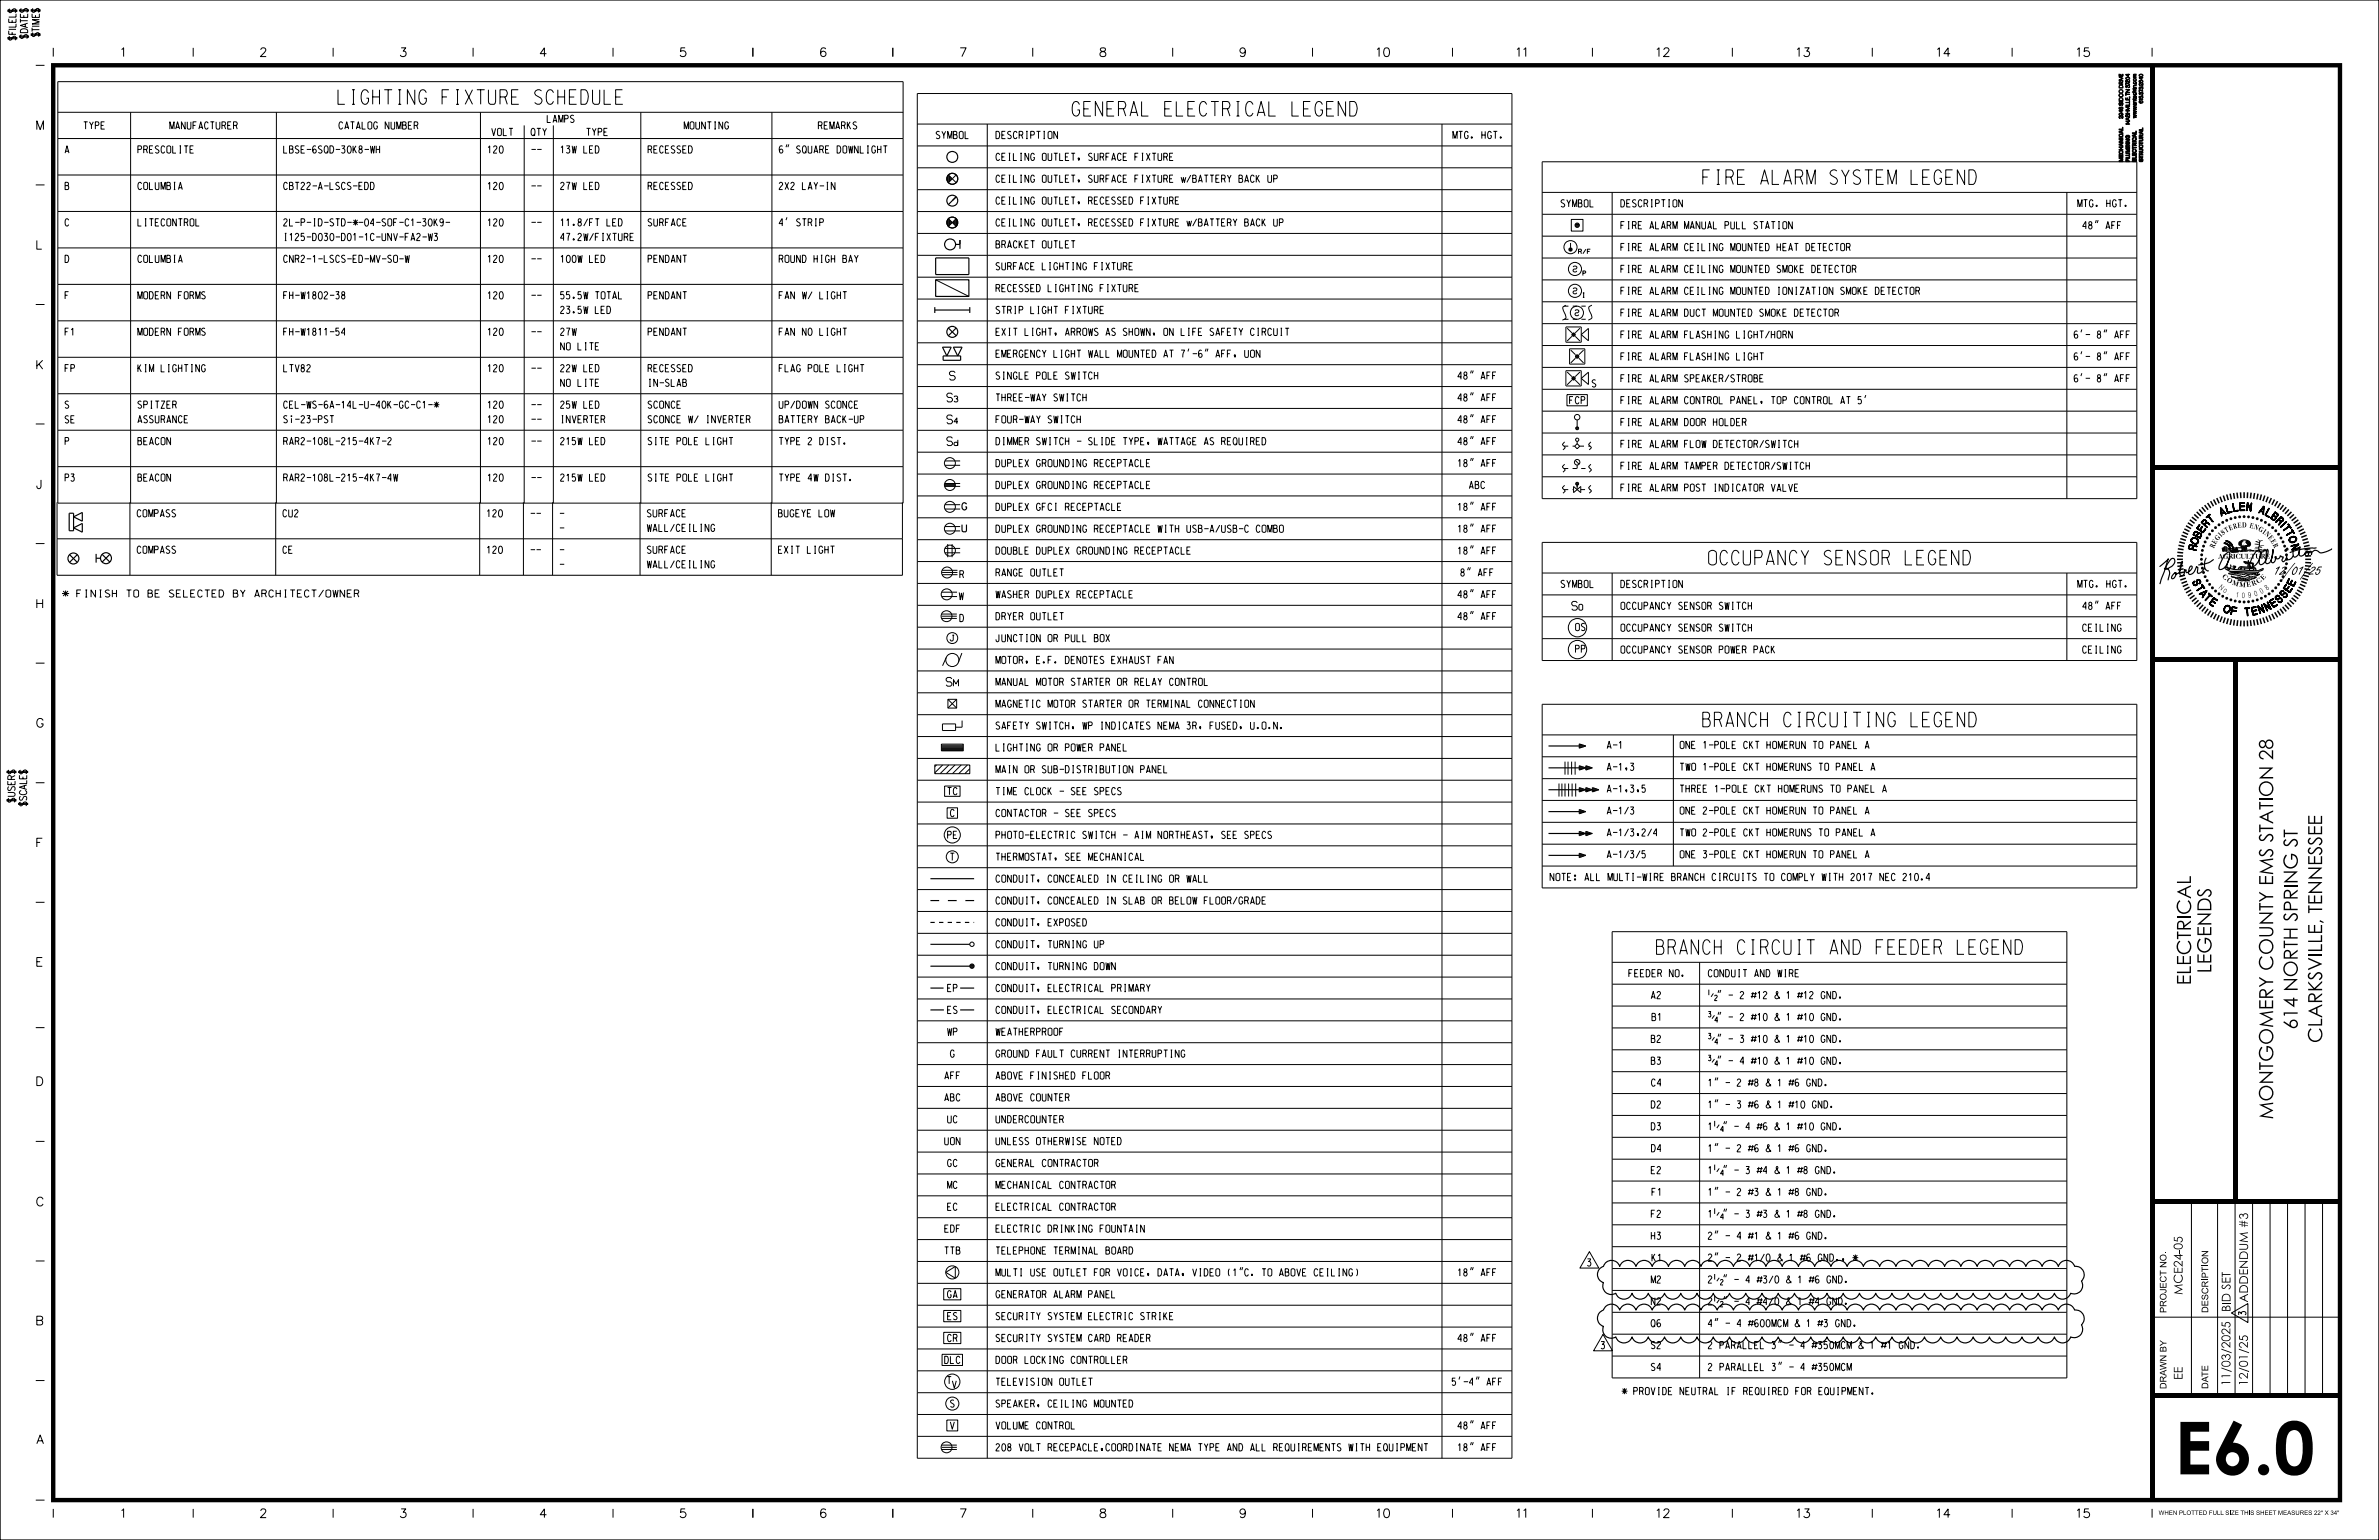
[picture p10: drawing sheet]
<svg xmlns="http://www.w3.org/2000/svg" width="864mm" height="559mm" viewBox="0 0 864 559" stroke-linecap="round" stroke-linejoin="round" font-family="sans-serif">
<defs><g id="words">
<text font-size="19" x="789.4" y="535">E6.0</text>
<g font-size="5.3">
<text x="122.7" y="37.8">LIGHTING FIXTURE SCHEDULE</text>
<text x="389.2" y="42.1">GENERAL ELECTRICAL LEGEND</text>
<text x="618.1" y="66.9">FIRE ALARM SYSTEM LEGEND</text>
<text x="620.2" y="205">OCCUPANCY SENSOR LEGEND</text>
<text x="618.1" y="263.7">BRANCH CIRCUITING LEGEND</text>
<text x="601.3" y="346.3">BRANCH CIRCUIT AND FEEDER LEGEND</text>
</g>
<g font-size="5.1">
<text x="802.7" y="353.1" transform="rotate(-90 802.7 353.1)">LEGENDS</text>
<text x="795.3" y="357.5" transform="rotate(-90 795.3 357.5)">ELECTRICAL</text>
<text x="834.1" y="373.6" transform="rotate(-90 834.1 373.6)">614 NORTH SPRING ST</text>
<text x="842.9" y="378.5" transform="rotate(-90 842.9 378.5)">CLARKSVILLE, TENNESSEE</text>
<text x="825.2" y="406.2" transform="rotate(-90 825.2 406.2)">MONTGOMERY COUNTY EMS STATION 28</text>
</g>
<text font-size="4.2" x="825.6" y="208.7">12/01/25</text>
<g font-size="3.2">
<text x="44.1" y="20.5">1</text>
<text x="94.5" y="20.5">2</text>
<text x="145.3" y="20.5">3</text>
<text x="196.1" y="20.5">4</text>
<text x="246.9" y="20.5">5</text>
<text x="297.9" y="20.5">6</text>
<text x="348.6" y="20.5">7</text>
<text x="399.3" y="20.5">8</text>
<text x="450.1" y="20.5">9</text>
<text x="499.9" y="20.5">10</text>
<text x="550.7" y="20.5">11</text>
<text x="601.5" y="20.5">12</text>
<text x="652.4" y="20.5">13</text>
<text x="703.2" y="20.5">14</text>
<text x="754" y="20.5">15</text>
<text x="13.4" y="47">M</text>
<text x="13.4" y="90.4">L</text>
<text x="13.4" y="133.9">K</text>
<text x="344.7" y="137.9">S</text>
<text x="343.7" y="145.8">S</text>
<text x="343.7" y="153.8">S</text>
<text x="343.7" y="161.7">S</text>
<text x="13.4" y="177.3">J</text>
<text x="13.4" y="220.6">H</text>
<text x="570.5" y="221.4">S</text>
<text x="343.5" y="249">S</text>
<text x="13.4" y="263.9">G</text>
<text x="13.4" y="307.3">F</text>
<text x="13.4" y="350.6">E</text>
<text x="13.4" y="393.9">D</text>
<text x="13.4" y="437.6">C</text>
<text x="816.1" y="472.6" transform="rotate(-90 816.1 472.6)">ADDENDUM #3</text>
<text x="809.7" y="476" transform="rotate(-90 809.7 476)">BID SET</text>
<text x="13.4" y="480.8">B</text>
<text x="792.3" y="500.7" transform="rotate(-90 792.3 500.7)">EE</text>
<text x="809.6" y="502.9" transform="rotate(-90 809.6 502.9)">11/03/2025</text>
<text x="816" y="502.9" transform="rotate(-90 816 502.9)">12/01/25</text>
<text x="13.4" y="523.9">A</text>
<text x="44.1" y="550.7">1</text>
<text x="94.5" y="550.7">2</text>
<text x="145.3" y="550.7">3</text>
<text x="196.1" y="550.7">4</text>
<text x="246.9" y="550.7">5</text>
<text x="297.9" y="550.7">6</text>
<text x="348.6" y="550.7">7</text>
<text x="399.3" y="550.7">8</text>
<text x="450.1" y="550.7">9</text>
<text x="499.9" y="550.7">10</text>
<text x="550.7" y="550.7">11</text>
<text x="601.5" y="550.7">12</text>
<text x="652.4" y="550.7">13</text>
<text x="703.2" y="550.7">14</text>
<text x="754" y="550.7">15</text>
</g>
<g font-size="2.9">
<text x="810.9" y="185.7" transform="rotate(-9 810.9 185.7)">L</text>
<text x="813.2" y="185.3" transform="rotate(-2 813.2 185.3)">E</text>
<text x="815.5" y="185.3" transform="rotate(6 815.5 185.3)">N</text>
<text x="801.2" y="191.5" transform="rotate(-47 801.2 191.5)">R</text>
<text x="802.8" y="189.8" transform="rotate(-39 802.8 189.8)">T</text>
<text x="806.5" y="187.3" transform="rotate(-24 806.5 187.3)">A</text>
<text x="808.7" y="186.3" transform="rotate(-17 808.7 186.3)">L</text>
<text x="819.9" y="186.1" transform="rotate(21 819.9 186.1)">A</text>
<text x="824.2" y="188.1" transform="rotate(36 824.2 188.1)">B</text>
<text x="826.1" y="189.5" transform="rotate(43 826.1 189.5)">R</text>
<text x="827.8" y="191.2" transform="rotate(49 827.8 191.2)">I</text>
<text x="797.7" y="197.8" transform="rotate(-69 797.7 197.8)">O</text>
<text x="798.6" y="195.4" transform="rotate(-62 798.6 195.4)">B</text>
<text x="799.8" y="193.4" transform="rotate(-54 799.8 193.4)">E</text>
<text x="829.6" y="193.6" transform="rotate(61 829.6 193.6)">T</text>
<text x="830.6" y="195.3" transform="rotate(68 830.6 195.3)">O</text>
<text x="797.2" y="199.8" transform="rotate(-77 797.2 199.8)">R</text>
<text x="831.6" y="198" transform="rotate(77 831.6 198)">N</text>
<text x="795.8" y="211.3" transform="rotate(64 795.8 211.3)">S</text>
<text x="797.1" y="213.7" transform="rotate(56 797.1 213.7)">T</text>
<text x="831.3" y="215.1" transform="rotate(-56 831.3 215.1)">E</text>
<text x="832.7" y="212.8" transform="rotate(-64 832.7 212.8)">E</text>
<text x="800" y="217.4" transform="rotate(43 800 217.4)">T</text>
<text x="801.9" y="219.1" transform="rotate(36 801.9 219.1)">E</text>
<text x="823" y="221.8" transform="rotate(-26 823 221.8)">N</text>
<text x="825.3" y="220.5" transform="rotate(-34 825.3 220.5)">E</text>
<text x="827.6" y="218.9" transform="rotate(-41 827.6 218.9)">S</text>
<text x="829.6" y="217.1" transform="rotate(-49 829.6 217.1)">S</text>
<text x="807" y="222.1" transform="rotate(19 807 222.1)">O</text>
<text x="809.8" y="223" transform="rotate(11 809.8 223)">F</text>
<text x="815.2" y="223.5" transform="rotate(-4 815.2 223.5)">T</text>
<text x="817.8" y="223.3" transform="rotate(-11 817.8 223.3)">E</text>
<text x="820.5" y="222.7" transform="rotate(-19 820.5 222.7)">N</text>
</g>
<g font-size="2.6">
<text x="5.8" y="14.9" transform="rotate(-90 5.8 14.9)">$FILEL$</text>
<text x="10" y="14.3" transform="rotate(-90 10 14.3)">$DATE$</text>
<text x="14.3" y="13.6" transform="rotate(-90 14.3 13.6)">$TIME$</text>
<text x="30.4" y="46.8">TYPE</text>
<text x="61.7" y="46.8">MANUFACTURER</text>
<text x="123.1" y="46.8">CATALOG NUMBER</text>
<text x="198.7" y="44.5">LAMPS</text>
<text x="248.4" y="46.8">MOUNTING</text>
<text x="297.1" y="46.8">REMARKS</text>
<text x="178.5" y="49.2">VOLT</text>
<text x="192.8" y="49.2">QTY</text>
<text x="212.9" y="49.2">TYPE</text>
<text x="339.8" y="50.3">SYMBOL</text>
<text x="361.6" y="50.3">DESCRIPTION</text>
<text x="527.4" y="50.3">MTG. HGT.</text>
<text x="23.6" y="55.6">A</text>
<text x="50.1" y="55.6">PRESCOLITE</text>
<text x="103" y="55.6">LBSE-6SQD-30K8-WH</text>
<text x="177.1" y="55.6">120</text>
<text x="203.5" y="55.6">13W LED</text>
<text x="235.3" y="55.6">RECESSED</text>
<text x="282.9" y="55.6">6&quot; SQUARE DOWNLIGHT</text>
<text x="361.6" y="58.3">CEILING OUTLET, SURFACE FIXTURE</text>
<text x="23.6" y="68.8">B</text>
<text x="50.1" y="68.8">COLUMBIA</text>
<text x="103" y="68.8">CBT22-A-LSCS-EDD</text>
<text x="177.1" y="68.8">120</text>
<text x="192.9" y="68.8">--</text>
<text x="203.5" y="68.8">27W LED</text>
<text x="235.3" y="68.8">RECESSED</text>
<text x="282.9" y="68.8">2X2 LAY-IN</text>
<text x="361.6" y="66.2">CEILING OUTLET, SURFACE FIXTURE w/BATTERY BACK UP</text>
<text x="361.6" y="74.1">CEILING OUTLET, RECESSED FIXTURE</text>
<text x="566.7" y="75.1">SYMBOL</text>
<text x="588.4" y="75.1">DESCRIPTION</text>
<text x="754.3" y="75.1">MTG. HGT.</text>
<text x="23.6" y="82">C</text>
<text x="50.1" y="82">LITECONTROL</text>
<text x="103" y="82">2L-P-ID-STD-*-04-SOF-C1-30K9-</text>
<text x="177.1" y="82">120</text>
<text x="203.5" y="82">11.8/FT LED</text>
<text x="235.3" y="82">SURFACE</text>
<text x="282.9" y="82">4' STRIP</text>
<text x="361.6" y="82.1">CEILING OUTLET, RECESSED FIXTURE w/BATTERY BACK UP</text>
<text x="588.4" y="83.1">FIRE ALARM MANUAL PULL STATION</text>
<text x="756.1" y="83.1">48&quot; AFF</text>
<text x="103" y="87.3">I125-D030-D01-1C-UNV-FA2-W3</text>
<text x="203.5" y="87.3">47.2W/FIXTURE</text>
<text x="23.6" y="95.2">D</text>
<text x="50.1" y="95.2">COLUMBIA</text>
<text x="103" y="95.2">CNR2-1-LSCS-ED-MV-SO-W</text>
<text x="177.1" y="95.2">120</text>
<text x="192.9" y="95.2">--</text>
<text x="203.5" y="95.2">100W LED</text>
<text x="235.3" y="95.2">PENDANT</text>
<text x="282.9" y="95.2">ROUND HIGH BAY</text>
<text x="361.6" y="90">BRACKET OUTLET</text>
<text x="588.4" y="91">FIRE ALARM CEILING MOUNTED HEAT DETECTOR</text>
<text x="361.6" y="97.9">SURFACE LIGHTING FIXTURE</text>
<text x="588.4" y="98.9">FIRE ALARM CEILING MOUNTED SMOKE DETECTOR</text>
<text x="361.6" y="105.9">RECESSED LIGHTING FIXTURE</text>
<text x="588.4" y="106.9">FIRE ALARM CEILING MOUNTED IONIZATION SMOKE DETECTOR</text>
<text x="23.6" y="108.5">F</text>
<text x="50.1" y="108.5">MODERN FORMS</text>
<text x="103" y="108.5">FH-W1802-38</text>
<text x="177.1" y="108.5">120</text>
<text x="192.9" y="108.5">--</text>
<text x="203.5" y="108.5">55.5W TOTAL</text>
<text x="203.5" y="113.8">23.5W LED</text>
<text x="235.3" y="108.5">PENDANT</text>
<text x="282.9" y="108.5">FAN W/ LIGHT</text>
<text x="361.6" y="113.8">STRIP LIGHT FIXTURE</text>
<text x="588.4" y="114.8">FIRE ALARM DUCT MOUNTED SMOKE DETECTOR</text>
<text x="23.6" y="121.7">F1</text>
<text x="50.1" y="121.7">MODERN FORMS</text>
<text x="103" y="121.7">FH-W1811-54</text>
<text x="177.1" y="121.7">120</text>
<text x="192.9" y="121.7">--</text>
<text x="203.5" y="121.7">27W</text>
<text x="235.3" y="121.7">PENDANT</text>
<text x="282.9" y="121.7">FAN N0 LIGHT</text>
<text x="361.6" y="121.7">EXIT LIGHT, ARROWS AS SHOWN, ON LIFE SAFETY CIRCUIT</text>
<text x="588.4" y="122.7">FIRE ALARM FLASHING LIGHT/HORN</text>
<text x="752.9" y="122.7">6'- 8&quot; AFF</text>
<text x="203.5" y="127">NO LITE</text>
<text x="361.6" y="129.7">EMERGENCY LIGHT WALL MOUNTED AT 7'-6&quot; AFF, UON</text>
<text x="588.4" y="130.7">FIRE ALARM FLASHING LIGHT</text>
<text x="752.9" y="130.7">6'- 8&quot; AFF</text>
<text x="23.6" y="134.9">FP</text>
<text x="50.1" y="134.9">KIM LIGHTING</text>
<text x="103" y="134.9">LTV82</text>
<text x="177.1" y="134.9">120</text>
<text x="192.9" y="134.9">--</text>
<text x="203.5" y="134.9">22W LED</text>
<text x="235.3" y="134.9">RECESSED</text>
<text x="282.9" y="134.9">FLAG POLE LIGHT</text>
<text x="361.6" y="137.6">SINGLE POLE SWITCH</text>
<text x="529.3" y="137.6">48&quot; AFF</text>
<text x="203.5" y="140.2">NO LITE</text>
<text x="235.3" y="140.2">IN-SLAB</text>
<text x="578" y="140.4">S</text>
<text x="588.4" y="138.6">FIRE ALARM SPEAKER/STROBE</text>
<text x="752.9" y="138.6">6'- 8&quot; AFF</text>
<text x="23.6" y="148.2">S</text>
<text x="50.1" y="148.2">SPITZER</text>
<text x="103" y="148.2">CEL-WS-6A-14L-U-40K-GC-C1-*</text>
<text x="177.1" y="148.2">120</text>
<text x="203.5" y="148.2">25W LED</text>
<text x="235.3" y="148.2">SCONCE</text>
<text x="282.9" y="148.2">UP/DOWN SCONCE</text>
<text x="361.6" y="145.6">THREE-WAY SWITCH</text>
<text x="529.3" y="145.6">48&quot; AFF</text>
<text x="569.8" y="146.5">FCP</text>
<text x="588.4" y="146.5">FIRE ALARM CONTROL PANEL, TOP CONTROL AT 5'</text>
<text x="23.6" y="153.5">SE</text>
<text x="50.1" y="153.4">ASSURANCE</text>
<text x="103" y="153.4">Si-23-PST</text>
<text x="177.1" y="153.4">120</text>
<text x="192.9" y="153.4">--</text>
<text x="203.5" y="153.4">INVERTER</text>
<text x="235.3" y="153.4">SCONCE W/ INVERTER</text>
<text x="282.9" y="153.4">BATTERY BACK-UP</text>
<text x="361.6" y="153.5">FOUR-WAY SWITCH</text>
<text x="529.3" y="153.5">48&quot; AFF</text>
<text x="588.4" y="154.5">FIRE ALARM DOOR HOLDER</text>
<text x="23.6" y="161.4">P</text>
<text x="50.1" y="161.4">BEACON</text>
<text x="103" y="161.4">RAR2-108L-215-4K7-2</text>
<text x="177.1" y="161.4">120</text>
<text x="192.9" y="161.4">--</text>
<text x="203.5" y="161.4">215W LED</text>
<text x="235.3" y="161.4">SITE POLE LIGHT</text>
<text x="282.9" y="161.4">TYPE 2 DIST.</text>
<text x="361.6" y="161.4">DIMMER SWITCH - SLIDE TYPE, WATTAGE AS REQUIRED</text>
<text x="529.3" y="161.4">48&quot; AFF</text>
<text x="588.4" y="162.4">FIRE ALARM FLOW DETECTOR/SWITCH</text>
<text x="361.6" y="169.4">DUPLEX GROUNDING RECEPTACLE</text>
<text x="529.3" y="169.4">18&quot; AFF</text>
<text x="588.4" y="170.4">FIRE ALARM TAMPER DETECTOR/SWITCH</text>
<text x="23.6" y="174.6">P3</text>
<text x="50.1" y="174.6">BEACON</text>
<text x="103" y="174.6">RAR2-108L-215-4K7-4W</text>
<text x="177.1" y="174.6">120</text>
<text x="203.5" y="174.6">215W LED</text>
<text x="235.3" y="174.6">SITE POLE LIGHT</text>
<text x="282.9" y="174.6">TYPE 4W DIST.</text>
<text x="361.6" y="177.3">DUPLEX GROUNDING RECEPTACLE</text>
<text x="533.4" y="177.3">ABC</text>
<text x="588.4" y="178.3">FIRE ALARM POST INDICATOR VALVE</text>
<text x="349.2" y="185">G</text>
<text x="361.6" y="185.2">DUPLEX GFCI RECEPTACLE</text>
<text x="529.3" y="185.2">18&quot; AFF</text>
<text x="49.8" y="187.6">COMPASS</text>
<text x="102.7" y="187.6">CU2</text>
<text x="176.8" y="187.6">120</text>
<text x="192.7" y="187.6">--</text>
<text x="203.2" y="187.6">-</text>
<text x="235" y="187.6">SURFACE</text>
<text x="282.6" y="187.6">BUGEYE LOW</text>
<text x="203.2" y="192.9">-</text>
<text x="235" y="192.9">WALL/CEILING</text>
<text x="349.2" y="193">U</text>
<text x="361.6" y="193.2">DUPLEX GROUNDING RECEPTACLE WITH USB-A/USB-C COMBO</text>
<text x="529.3" y="193.2">18&quot; AFF</text>
<text x="49.8" y="200.8">COMPASS</text>
<text x="102.7" y="200.8">CE</text>
<text x="176.8" y="200.8">120</text>
<text x="192.7" y="200.8">--</text>
<text x="203.2" y="200.8">-</text>
<text x="235" y="200.8">SURFACE</text>
<text x="282.6" y="200.8">EXIT LIGHT</text>
<text x="361.6" y="201.1">DOUBLE DUPLEX GROUNDING RECEPTACLE</text>
<text x="529.3" y="201.1">18&quot; AFF</text>
<text x="203.2" y="206.1">-</text>
<text x="235" y="206.1">WALL/CEILING</text>
<text x="348.4" y="209.7">R</text>
<text x="361.6" y="209">RANGE OUTLET</text>
<text x="530.3" y="209">8&quot; AFF</text>
<text x="566.7" y="213.2">SYMBOL</text>
<text x="588.4" y="213.2">DESCRIPTION</text>
<text x="754.3" y="213.2">MTG. HGT.</text>
<text x="22.7" y="216.7">* FINISH TO BE SELECTED BY ARCHITECT/OWNER</text>
<text x="348.2" y="217.6">W</text>
<text x="361.6" y="217">WASHER DUPLEX RECEPTACLE</text>
<text x="529.3" y="217">48&quot; AFF</text>
<text x="588.4" y="221.1">OCCUPANCY SENSOR SWITCH</text>
<text x="756.1" y="221.1">48&quot; AFF</text>
<text x="348.4" y="225.6">D</text>
<text x="361.6" y="224.9">DRYER OUTLET</text>
<text x="529.3" y="224.9">48&quot; AFF</text>
<text x="361.6" y="232.9">JUNCTION OR PULL BOX</text>
<text x="571.9" y="228.8">OS</text>
<text x="588.4" y="229.1">OCCUPANCY SENSOR SWITCH</text>
<text x="756" y="229.1">CEILING</text>
<text x="571.9" y="236.8">PP</text>
<text x="588.4" y="237">OCCUPANCY SENSOR POWER PACK</text>
<text x="756" y="237">CEILING</text>
<text x="361.6" y="240.8">MOTOR, E.F. DENOTES EXHAUST FAN</text>
<text x="361.6" y="248.7">MANUAL MOTOR STARTER OR RELAY CONTROL</text>
<text x="361.6" y="256.7">MAGNETIC MOTOR STARTER OR TERMINAL CONNECTION</text>
<text x="361.6" y="264.6">SAFETY SWITCH, WP INDICATES NEMA 3R, FUSED, U.O.N.</text>
<text x="361.6" y="272.5">LIGHTING OR POWER PANEL</text>
<text x="583.4" y="271.6">A-1</text>
<text x="609.9" y="271.6">ONE 1-POLE CKT HOMERUN TO PANEL A</text>
<text x="361.6" y="280.5">MAIN OR SUB-DISTRIBUTION PANEL</text>
<text x="583.4" y="279.6">A-1,3</text>
<text x="609.9" y="279.6">TWO 1-POLE CKT HOMERUNS TO PANEL A</text>
<text x="583.4" y="287.5">A-1,3,5</text>
<text x="609.9" y="287.5">THREE 1-POLE CKT HOMERUNS TO PANEL A</text>
<text x="5.5" y="291.4" transform="rotate(-90 5.5 291.4)">$USER$</text>
<text x="9.7" y="292.7" transform="rotate(-90 9.7 292.7)">$SCALE$</text>
<text x="344" y="288.4">TC</text>
<text x="361.6" y="288.4">TIME CLOCK - SEE SPECS</text>
<text x="345" y="296.3">C</text>
<text x="361.6" y="296.3">CONTACTOR - SEE SPECS</text>
<text x="583.4" y="295.4">A-1/3</text>
<text x="609.9" y="295.4">ONE 2-POLE CKT HOMERUN TO PANEL A</text>
<text x="344" y="304.3">PE</text>
<text x="361.6" y="304.3">PHOTO-ELECTRIC SWITCH - AIM NORTHEAST, SEE SPECS</text>
<text x="583.4" y="303.4">A-1/3,2/4</text>
<text x="609.9" y="303.4">TWO 2-POLE CKT HOMERUNS TO PANEL A</text>
<text x="583.4" y="311.3">A-1/3/5</text>
<text x="609.9" y="311.3">ONE 3-POLE CKT HOMERUN TO PANEL A</text>
<text x="345" y="312.2">T</text>
<text x="361.6" y="312.2">THERMOSTAT, SEE MECHANICAL</text>
<text x="361.6" y="320.2">CONDUIT, CONCEALED IN CEILING OR WALL</text>
<text x="562.7" y="319.6">NOTE: ALL MULTI-WIRE BRANCH CIRCUITS TO COMPLY WITH 2017 NEC 210.4</text>
<text x="361.6" y="328.1">CONDUIT, CONCEALED IN SLAB OR BELOW FLOOR/GRADE</text>
<text x="361.6" y="336">CONDUIT, EXPOSED</text>
<text x="361.6" y="344">CONDUIT, TURNING UP</text>
<text x="361.6" y="351.9">CONDUIT, TURNING DOWN</text>
<text x="344" y="359.8">EP</text>
<text x="361.6" y="359.8">CONDUIT, ELECTRICAL PRIMARY</text>
<text x="591.3" y="354.5">FEEDER NO.</text>
<text x="620.1" y="354.5">CONDUIT AND WIRE</text>
<text x="599.4" y="362.4">A2</text>
<text x="620.1" y="362.4">½&quot; - 2 #12 &amp; 1 #12 GND.</text>
<text x="344" y="367.8">ES</text>
<text x="361.6" y="367.8">CONDUIT, ELECTRICAL SECONDARY</text>
<text x="599.7" y="370.4">B1</text>
<text x="620.1" y="370.4">¾&quot; - 2 #10 &amp; 1 #10 GND.</text>
<text x="344" y="375.7">WP</text>
<text x="361.6" y="375.7">WEATHERPROOF</text>
<text x="345" y="383.6">G</text>
<text x="361.6" y="383.6">GROUND FAULT CURRENT INTERRUPTING</text>
<text x="599.4" y="378.3">B2</text>
<text x="620.1" y="378.3">¾&quot; - 3 #10 &amp; 1 #10 GND.</text>
<text x="599.4" y="386.2">B3</text>
<text x="620.1" y="386.2">¾&quot; - 4 #10 &amp; 1 #10 GND.</text>
<text x="343" y="391.6">AFF</text>
<text x="361.6" y="391.6">ABOVE FINISHED FLOOR</text>
<text x="599.5" y="394.2">C4</text>
<text x="620.1" y="394.2">1&quot; - 2 #8 &amp; 1 #6 GND.</text>
<text x="342.9" y="399.5">ABC</text>
<text x="361.6" y="399.5">ABOVE COUNTER</text>
<text x="344" y="407.5">UC</text>
<text x="361.6" y="407.5">UNDERCOUNTER</text>
<text x="599.4" y="402.1">D2</text>
<text x="620.1" y="402.1">1&quot; - 3 #6 &amp; 1 #10 GND.</text>
<text x="599.4" y="410">D3</text>
<text x="620.1" y="410">1¼&quot; - 4 #6 &amp; 1 #10 GND.</text>
<text x="342.9" y="415.4">UON</text>
<text x="361.6" y="415.4">UNLESS OTHERWISE NOTED</text>
<text x="599.5" y="418">D4</text>
<text x="620.1" y="418">1&quot; - 2 #6 &amp; 1 #6 GND.</text>
<text x="344" y="423.3">GC</text>
<text x="361.6" y="423.3">GENERAL CONTRACTOR</text>
<text x="599.4" y="425.9">E2</text>
<text x="620.1" y="425.9">1¼&quot; - 3 #4 &amp; 1 #8 GND.</text>
<text x="344" y="431.3">MC</text>
<text x="361.6" y="431.3">MECHANICAL CONTRACTOR</text>
<text x="599.7" y="433.8">F1</text>
<text x="620.1" y="433.8">1&quot; - 2 #3 &amp; 1 #8 GND.</text>
<text x="344" y="439.2">EC</text>
<text x="361.6" y="439.2">ELECTRICAL CONTRACTOR</text>
<text x="599.4" y="441.8">F2</text>
<text x="620.1" y="441.8">1¼&quot; - 3 #3 &amp; 1 #8 GND.</text>
<text x="343" y="447.1">EDF</text>
<text x="361.6" y="447.1">ELECTRIC DRINKING FOUNTAIN</text>
<text x="599.4" y="449.7">H3</text>
<text x="620.1" y="449.7">2&quot; - 4 #1 &amp; 1 #6 GND.</text>
<text x="342.9" y="455.1">TTB</text>
<text x="361.6" y="455.1">TELEPHONE TERMINAL BOARD</text>
<text x="576.2" y="459.4">3</text>
<text x="599.7" y="457.7">K1</text>
<text x="620.1" y="457.7">2&quot; - 2 #1/0 &amp; 1 #6 GND., *</text>
<text x="361.6" y="463">MULTI USE OUTLET FOR VOICE, DATA, VIDEO (1&quot;C. TO ABOVE CEILING)</text>
<text x="529.3" y="463">18&quot; AFF</text>
<text x="599.4" y="465.6">M2</text>
<text x="620.1" y="465.6">2½&quot; - 4 #3/0 &amp; 1 #6 GND.</text>
<text x="343.9" y="470.9">GA</text>
<text x="361.6" y="470.9">GENERATOR ALARM PANEL</text>
<text x="599.4" y="473.5">N2</text>
<text x="620.1" y="473.5">2½&quot; - 4 #4/0 &amp; 1 #4 GND.</text>
<text x="344" y="478.9">ES</text>
<text x="361.6" y="478.9">SECURITY SYSTEM ELECTRIC STRIKE</text>
<text x="815.3" y="477.1" transform="rotate(-90 815.3 477.1)">3</text>
<text x="599.4" y="481.5">Q6</text>
<text x="620.1" y="481.5">4&quot; - 4 #600MCM &amp; 1 #3 GND.</text>
<text x="344" y="486.8">CR</text>
<text x="361.6" y="486.8">SECURITY SYSTEM CARD READER</text>
<text x="529.3" y="486.8">48&quot; AFF</text>
<text x="581.2" y="489.5">3</text>
<text x="599.4" y="489.4">S2</text>
<text x="620.1" y="489.4">2 PARALLEL 3&quot; - 4 #350MCM &amp; 1 #1 GND.</text>
<text x="342.9" y="494.8">DLC</text>
<text x="361.6" y="494.8">DOOR LOCKING CONTROLLER</text>
<text x="599.4" y="497.3">S4</text>
<text x="620.1" y="497.3">2 PARALLEL 3&quot; - 4 #350MCM</text>
<text x="343.9" y="502.1">T</text>
<text x="345.7" y="503.7">V</text>
<text x="361.6" y="502.7">TELEVISION OUTLET</text>
<text x="527.2" y="502.7">5'-4&quot; AFF</text>
<text x="588.9" y="506.1">* PROVIDE NEUTRAL IF REQUIRED FOR EQUIPMENT.</text>
<text x="345" y="510.6">S</text>
<text x="361.6" y="510.6">SPEAKER, CEILING MOUNTED</text>
<text x="345" y="518.6">V</text>
<text x="361.6" y="518.6">VOLUME CONTROL</text>
<text x="529.3" y="518.6">48&quot; AFF</text>
<text x="361.6" y="526.5">208 VOLT RECEPACLE,COORDINATE NEMA TYPE AND ALL REQUIREMENTS WITH EQUIPMENT</text>
<text x="529.3" y="526.5">18&quot; AFF</text>
</g>
<g font-size="2.4">
<text x="346.1" y="249">M</text>
<text x="786.4" y="476.4" transform="rotate(-90 786.4 476.4)">PROJECT NO.</text>
<text x="801.6" y="476.4" transform="rotate(-90 801.6 476.4)">DESCRIPTION</text>
<text x="801.6" y="504" transform="rotate(-90 801.6 504)">DATE</text>
<text x="786.4" y="504" transform="rotate(-90 786.4 504)">DRAWN BY</text>
</g>
<g font-size="2.1">
<text x="346.3" y="145.8">3</text>
<text x="346.3" y="153.8">4</text>
<text x="346.3" y="161.7">d</text>
<text x="805.2" y="213.4" transform="rotate(39 805.2 213.4)">N</text>
<text x="806.9" y="214.7" transform="rotate(31 806.9 214.7)">o</text>
<text x="820.9" y="215.5" transform="rotate(-29 820.9 215.5)">0</text>
<text x="823" y="214.2" transform="rotate(-39 823 214.2)">8</text>
<text x="573.2" y="221.4">O</text>
<text x="811.5" y="216.6" transform="rotate(11 811.5 216.6)">1</text>
<text x="813.8" y="217" transform="rotate(1 813.8 217)">0</text>
<text x="816.2" y="216.9" transform="rotate(-9 816.2 216.9)">9</text>
<text x="818.6" y="216.4" transform="rotate(-19 818.6 216.4)">0</text>
<text x="344.9" y="232.6">J</text>
</g>
<g font-size="1.7">
<text x="573" y="92.1">R/F</text>
<text x="574.6" y="100">P</text>
<text x="574.6" y="107.9">I</text>
</g>
<text font-size="1.6" x="783.6" y="549.7">WHEN PLOTTED FULL SIZE THIS SHEET MEASURES 22&quot; X 34&quot;</text>
</g></defs>
<g fill="none" stroke="#000" stroke-width=".36">
<path d="M.1 0h863.4v558.8h-863.4zM2.6 14.1h3.7M2.6 13.7h3.7M2.6 4.1h3.7M2.6 3.7h3.7M3.5 13.2l-.3 .5 .3 .9 .7-.2 .6-1.1 .6-.1a.81 .81 0 0 1 0 1.4M3.5 3.2l-.3 .5 .3 .9 .7-.2 .5-1a.73 .73 0 0 1 1.1 .1 .73 .73 0 0 1-.4 1.1M6.9 4h3.6M6.9 3.6h3.6M6.9 13.5h3.6M6.9 13.1h3.6M7.8 12.6l-.4 .5 .4 .9 .6-.2 .6-1.1 .7-.1a.81 .81 0 0 1 0 1.4"/>
<path d="M7.8 3.1l-.4 .5 .4 .9 .6-.2 .5-1a.73 .73 0 0 1 1.1 .1 .73 .73 0 0 1-.3 1.1M11.1 12.8h3.7M11.1 12.3h3.7M11.1 4h3.7M11.1 3.6h3.7M12 11.9l-.4 .4 .4 1 .6-.2 .7-1.1 .6-.1a.81 .81 0 0 1 0 1.4M12 3.1l-.4 .5 .4 .9 .6-.2 .5-1a.73 .73 0 0 1 1.1 .1 .73 .73 0 0 1-.3 1.1M19.3 17.4v3.1M70.1 17.4v3.1M120.9 17.4v3.1M171.7 17.4v3.1M222.5 17.4v3.1"/>
<path d="M273.3 17.4v3.1M324.1 17.4v3.1M374.9 17.4v3.1M425.7 17.4v3.1M476.5 17.4v3.1M527.3 17.4v3.1M578.1 17.4v3.1M628.9 17.4v3.1M679.7 17.4v3.1M730.4 17.4v3.1M781.2 17.4v3.1M13 23.7h3.2"/>
<path d="M21 29.6h306.8v153h-306.8zM333 33.9h215.9v495.2h-215.9zM769.2 36.8l1.4 .1zM769.2 26.9l.1 .7h.6v-.7v.7h.7v-.7v.8h-1.4zM769.3 29.2l1.3 .2zM769.3 27.9l1.3 .6-1.4 .5 1.4-.5zM769.3 39l.6 .1a.41 .41 0 0 1 .6-.2 .41 .41 0 0 1 0 .7 .41 .41 0 0 1-.6-.2 .4 .4 0 0 1-.6 .2 .4 .4 0 0 1 0-.6zM769.3 37.4l.4-.1a.37 .37 0 0 0-.4 .4 .37 .37 0 0 0 .5 .3l.1-.2a.44 .44 0 0 1 .4-.6 .44 .44 0 0 1 .3 .7l-.4 .2a.39 .39 0 0 0 .4-.4 .39 .39 0 0 0-.6-.3 .49 .49 0 0 1-.1 .7 .49 .49 0 0 1-.6-.1 .49 .49 0 0 1 0-.6zM769.3 34.2l.4-.2a.6 .6 0 0 0-.3 .9 .6 .6 0 0 0 .9 .2 .6 .6 0 0 0 .1-1h-.3a.56 .56 0 0 1 .6 .4 .56 .56 0 0 1-.3 .6l-.6 .1a.62 .62 0 0 1-.6-.3 .62 .62 0 0 1 .1-.7zM769.3 29.7h.5l.2 .3 .6-.4-.6 .5v.3l.6 .2h-1.4zM769.4 29.8h.5l.1 .6h-.7zM769.4 35.6l.5-.2 .6 .2 .1 .9h-1.3z"/>
<path d="M769.4 31l.7-.2a.81 .81 0 0 1 .5 1.1h-1.3zM769.5 35.6l.4-.1a.63 .63 0 0 1 .7 .9h-1.3zM769.5 31l.4-.1a.65 .65 0 0 1 .7 .9h-1.3zM771.7 38.1h1.3l.1-.7v.8zM771.7 37.1h1.3l.1-.6v.8zM771.7 33.8l.1 .3 1.3 .2h-1.3l-.1 .4zM771.7 30.1l1.4 .5-1.3-.4-.1 .6zM771.7 32.5h1.4l-1.3 1 1.3 .1h-1.4l1.2-1zM771.7 27l.9-.2 .5 .3h-.4l-.2 .7zM771.7 38.8l1.4 .6-1.4 .6 1.3-.6zM771.7 38.5l1.4 .1zM771.7 35.5l.1 .7h.5v-.7l.1 .7h.6l.1-.7v.8h-1.4z"/>
<path d="M771.7 27.1h.8v.6zM771.7 31.1l.4-.1 .2 .3a.41 .41 0 0 1 .5-.3 .41 .41 0 0 1 .3 .5 .41 .41 0 0 1-.5 .3 .37 .37 0 0 0 .5-.4 .37 .37 0 0 0-.5-.3 .37 .37 0 0 0-.3 .4v-.1a.3 .3 0 0 0-.2-.3 .3 .3 0 0 0-.4 .2 .3 .3 0 0 0 .1 .3l.3 .1a.38 .38 0 0 1-.5-.1 .38 .38 0 0 1 .1-.5zM771.8 29.2a.69 .69 0 0 1 .9 .6h.3l.1-.7v.8l-.5-.1-.4-.6a.33 .33 0 0 0-.5 .3 .33 .33 0 0 0 .4 .3l.1 .1a.41 .41 0 0 1-.5-.2 .41 .41 0 0 1 .1-.5zM771.8 28.2v-.1a.7 .7 0 0 1 .9-.2 .7 .7 0 0 1 .4 .7 .69 .69 0 0 1-.9 .4 .69 .69 0 0 1-.4-.8zM771.8 28.3a.71 .71 0 0 1 1.2 .2 .64 .64 0 0 1-.7 .3 .64 .64 0 0 1-.5-.5zM772.9 35.2l.4 .1zM774.5 35.7v.2h.9v-.2l.1 .2-1 .3-.3-.1zM774.5 32v.2h.8l.1-.2 .1 .2-1 .2-.3-.1zM774.5 38.6l1 .3-1 .4 1 .4-1 .3 .9-.4-.9-.3 .9-.3zM774.5 32.7l1-.1-.6 .1a.3 .3 0 0 0-.4 .3 .3 .3 0 0 0 .3 .3l.7 .1h-1.4l.6-.1zM774.5 36.5l1-.1-.6 .1a.3 .3 0 0 0-.4 .3 .3 .3 0 0 0 .3 .3h.7l-1 .1 .2-.1zM774.5 33.8l.3-.1a.35 .35 0 0 0-.3 .4 .35 .35 0 0 0 .5 .3l.4-.4-.3-.3a.49 .49 0 0 1 .2 .6 .49 .49 0 0 1-.7 .2 .49 .49 0 0 1-.1-.7z"/>
<path d="M774.5 31h1h-.4a.34 .34 0 0 0-.6 .2 .34 .34 0 0 0 .3 .4l.7 .2h-1l.2-.2zM774.5 29.7l.3-.1a.38 .38 0 0 0-.1 .6 .38 .38 0 0 0 .6 0 .38 .38 0 0 0-.2-.6 .5 .5 0 0 1 .2 .7 .5 .5 0 0 1-.7 .2 .5 .5 0 0 1-.1-.8zM774.5 27l1-.1-.9 .2 .1 .4 .8 .1h-.6a.29 .29 0 0 0-.4 .3 .29 .29 0 0 0 .3 .3l.7 .1h-1l.2-.1-.3-.3 .3-.3zM774.6 37.5l.4-.1v.8h.2a.36 .36 0 0 0 .2-.4 .36 .36 0 0 0-.3-.3v-.1a.53 .53 0 0 1 .3 .8 .53 .53 0 0 1-.8 .1 .53 .53 0 0 1 0-.8zM774.6 34.8l.4-.1v.8h.2a.34 .34 0 0 0 .2-.4 .34 .34 0 0 0-.3-.3v-.1a.53 .53 0 0 1 .3 .8 .53 .53 0 0 1-.8 .1 .53 .53 0 0 1 0-.8zM774.6 37.6l.3-.1v.7l-.4-.2zM774.6 34.9l.3-.1v.7l-.4-.2zM775.3 30.6l.2 .1zM775.5 38.5h.1M776.5 28.2l1-.2 .4 .3h-.4l-.1 .6zM776.5 32.5l1.4 .6-1.3-.5-.1 .7zM776.5 36l1.4 .1h-1.3l.1 .3z"/>
<path d="M776.5 34.9l.1 .6h.5a.45 .45 0 0 1 .1-.6 .45 .45 0 0 1 .6 .2 .45 .45 0 0 1-.3 .6 .39 .39 0 0 0 .3-.5 .39 .39 0 0 0-.5-.3 .39 .39 0 0 0-.2 .6l.2 .1h-.8zM776.5 27.2a.68 .68 0 0 1 .9-.4 .68 .68 0 0 1 .4 .8 .69 .69 0 0 1-.8 .3 .69 .69 0 0 1-.5-.7zM776.6 36.7l.2-.1-.2 .5 .6 .2a.43 .43 0 0 1 0-.7 .43 .43 0 0 1 .6 .2 .43 .43 0 0 1-.3 .6 .65 .65 0 0 1-1-.4zM776.6 29.2l.3-.1-.3 .5 .6 .3a.46 .46 0 0 1 0-.7 .46 .46 0 0 1 .7 .1 .46 .46 0 0 1-.4 .7 .63 .63 0 0 1-.7 0 .63 .63 0 0 1-.3-.6zM776.6 28.3h.8v.5zM776.6 33.6l.4-.1 .2 .2a.39 .39 0 0 1 .4-.2 .39 .39 0 0 1 .3 .4 .39 .39 0 0 1-.4 .3 .33 .33 0 0 0 .3-.4 .33 .33 0 0 0-.4-.2 .33 .33 0 0 0-.2 .4h-.1a.3 .3 0 0 0-.2-.4 .3 .3 0 0 0-.3 .2 .3 .3 0 0 0 .2 .4l.2 .1a.39 .39 0 0 1-.5-.2 .39 .39 0 0 1 .1-.5zM776.6 30.3a.71 .71 0 0 1 1 .6h.2l.1-.7v.8l-.4-.1-.4-.5a.33 .33 0 0 0-.5 .1 .33 .33 0 0 0 .4 .4 .37 .37 0 0 1-.5-.1 .37 .37 0 0 1 .1-.5zM776.6 27.2a.62 .62 0 0 1 .7-.3 .62 .62 0 0 1 .5 .6 .71 .71 0 0 1-1.2-.2zM776.7 31.6l.5 .2a.4 .4 0 0 1 .4-.3 .4 .4 0 0 1 .3 .5 .4 .4 0 0 1-.4 .3 .34 .34 0 0 0 .4-.3 .34 .34 0 0 0-.4-.4 .34 .34 0 0 0-.3 .5l-.1-.3a.32 .32 0 0 0-.6 .1 .32 .32 0 0 0 .5 .4 .39 .39 0 0 1-.6-.2 .39 .39 0 0 1 .3-.5zM777.8 34.5l.1 .1zM777.9 31.3h.1M21 40.7h306.8"/>
<path d="M21 50.3h306.8M47.4 40.7v141.9M100.3 40.7v141.9M174.4 40.7v141.9M190.3 45.5v137.1M192.9 54.2h1.6M195 54.2h1.6M200.9 45.5v137.1M232.6 40.7v141.9M280.2 40.7v141.9M285.7 52.4l-.4 1M286.3 52.4l-.3 1"/>
<path d="M333 45h215.9M333 53h215.9M358.4 45v484.1M523.5 45v484.1M559.8 58.7h215.9v122.2h-215.9zM769.2 57.2h1.4v.2h-1.1l1.1 .4v.2l-1.1 .4h1.1v.3h-1.4l.1-.4 1.1-.4-1.1-.4zM769.2 56.1l.2 .6h.4v-.6l.2 .6h.5l.1-.7v1h-1.3zM769.2 40.1l1.1-.2 .3 .3h-.3l-.2 .7zM769.2 50.5h1.4v.3l-1.1 .6h1.1v.3h-1.3v-.3l1-.7h-1.1zM769.3 53.2h1.3v.3h-.6v.7h.6v.2h-1.3l-.1-.2h.6v-.7h-.5zM769.3 52.3l1.3-.5-.3 .4v.5l.3 .1v.3l-1.3-.5zM769.3 50h1.3v.3h-1.3z"/>
<path d="M769.3 47.7l1.3-.5-.3 .4v.5l.3 .1v.3l-1.3-.5zM769.3 46.8h1.2l.1-.6v.9h-1.3zM769.3 42.2a.73 .73 0 0 1 1 .6h.3v-.7v.8l-.4-.1-.3-.5a.32 .32 0 0 0-.6 0 .32 .32 0 0 0 .2 .5l.2 .1-.5-.2zM769.3 40.2h.8v.5zM769.3 41.2l.2-.1a.69 .69 0 0 1 .8-.1 .69 .69 0 0 1 .3 .8l-.3 .1 .3-.5-.6-.3a.49 .49 0 0 1 .1 .7 .49 .49 0 0 1-.7 .1 .49 .49 0 0 1-.1-.7zM769.3 54.8l.4-.2 .1 .2a.44 .44 0 0 0-.4 .6 .44 .44 0 0 0 .6 .3 .43 .43 0 0 0 .5-.4 .43 .43 0 0 0-.4-.5v-.2a.7 .7 0 0 1 .4 .9 .7 .7 0 0 1-1 .3 .7 .7 0 0 1-.2-1zM769.3 48.8l.4-.3 .1 .3a.39 .39 0 0 0-.4 .3 .39 .39 0 0 0 .3 .4 .45 .45 0 0 0 .7-.1 .45 .45 0 0 0-.3-.6v-.3a.69 .69 0 0 1 .4 .9 .69 .69 0 0 1-1 .3 .69 .69 0 0 1-.2-.9zM769.4 52.5l.7-.2v.4zM769.4 47.8l.7-.2v.4zM771.7 43.1l1.4-.5-.5 .3v.6l.5 .2zM771.7 57.2h1.2v-.6h.2v.9h-1.4zM771.7 50.6h1.4v.3l-1.1 .6h1.1v.2h-1.4v-.3l1.1-.6h-1.1z"/>
<path d="M771.7 52h1.4v.2h-1.4zM771.7 40.1h1.4l-.7 .2v.8l.7 .1h-1.4l.6-.1v-.8zM771.7 43.9h1.4l-1.3 1 1.3 .1h-1.4l1.2-1zM771.7 55.4l.8 .1a.53 .53 0 0 1 .6 .5 .53 .53 0 0 1-.6 .5h-.8v-.2h.8a.3 .3 0 0 0 .4-.3 .3 .3 0 0 0-.4-.3h-.8zM771.7 53.8h1.4v.2h-1.1l1.1 .4v.2l-1.1 .4h1.1v.2h-1.4v-.3l1.1-.4-1.1-.4zM771.8 57.7l.5-.1 .2 .8h.6v.3h-1.4zM771.8 52.6l1.1-.1 .2 1.1h-1.4zM771.8 41.6h.3a.37 .37 0 0 0-.4 .4 .37 .37 0 0 0 .5 .3v-.1a.5 .5 0 0 1 .3-.7 .5 .5 0 0 1 .7 .4 .5 .5 0 0 1-.6 .6 .44 .44 0 0 0 .4-.5 .44 .44 0 0 0-.5-.4l-.1 .1a.46 .46 0 0 1-.1 .7 .46 .46 0 0 1-.6-.2zM771.8 43.2l.7-.3v.6zM771.9 57.9l.5 .1v.4h-.6zM771.9 49.1l.2 .2a.44 .44 0 0 0-.1 .7 .44 .44 0 0 0 .7 0 .44 .44 0 0 0-.2-.7l-.2 .4v-.7a.71 .71 0 0 1 .6 1 .71 .71 0 0 1-1.1 .3 .71 .71 0 0 1 .1-1.2zM771.9 52.7h.3v.6l-.4-.1z"/>
<path d="M772.5 52.7h.3l.1 .5-.5 .1zM774.1 53.1h.2v.4h1.2v.2h-1.2v.4h-.2zM774.1 51.4h1.4v.2h-1.4zM774.1 57.7l.2 .7h.3v-.6h.3v.6h.4v-.7h.2v1h-1.4zM774.1 57.3h1.2v-.6h.2v.8h-1.4zM774.1 55.6l.2 .6 .3 .1 .1-.7 .2 .1v.6l.4-.1 .2-.6v.9h-1.4zM774.1 49l1.4-.4-.4 .3v.6l.4 .3-1.4-.4zM774.1 48.2h1.2v-.6h.2v.8h-1.4zM774.2 52l.5-.1 .2 .3 .6-.4-.6 .6v.3h.6v.2h-1.4zM774.2 54.3l.4-.1a.53 .53 0 0 0-.3 .8 .53 .53 0 0 0 .9 0 .53 .53 0 0 0-.2-.8 .7 .7 0 0 1 .3 1 .7 .7 0 0 1-1 .2 .7 .7 0 0 1-.1-1zM774.2 50l.4-.1v.2a.4 .4 0 0 0-.3 .4 .4 .4 0 0 0 .3 .4 .46 .46 0 0 0 .7-.1 .46 .46 0 0 0-.3-.7v-.2a.69 .69 0 0 1 .3 1 .69 .69 0 0 1-1 .2 .69 .69 0 0 1-.1-1.1zM774.2 49.2l.7-.2v.4z"/>
<path d="M774.3 52.1h.4l.1 .6h-.5zM774.5 41.5l1 .3-1 .4 1 .3-1 .3 .9-.3-.9-.3 .9-.3zM774.5 40.1l1 .3-1 .3 1 .4-1 .3 .9-.4-.9-.2 .9-.4zM776.5 53.9a.89 .89 0 0 1 1.4 .6v.2a.83 .83 0 0 1-1.4 .1h.9a.3 .3 0 0 0 .3-.3 .3 .3 0 0 0-.3-.3h-.9zM776.5 50.2a.86 .86 0 0 1 1-.1 .86 .86 0 0 1 .4 .8 .83 .83 0 0 1-1.4 .1h.9a.3 .3 0 0 0 .3-.3 .3 .3 0 0 0-.3-.3h-.9zM776.5 56.4l.2 .5h1.2v.2h-1.2l-.2 .4zM776.5 51.4l.2 .4h1.2v.2l-1.2 .1-.2 .4zM776.5 47.9l1.4-.5v.3l-.4 .1v.5l.4 .4-1.4-.5zM776.5 47.1h1.2v-.7h.2v.9h-1.4zM776.6 57.7l.3-.1-.2 .5 .1 .3 .2-.1a.52 .52 0 0 1 .2-.6 .52 .52 0 0 1 .6-.1 .67 .67 0 0 1-.3 1.1l.2-.7-.3-.2a.64 .64 0 0 1-.7 .9zM776.7 48.1l.6-.2v.4zM776.7 52.6l.3-.1v.2a.49 .49 0 0 0-.2 .8 .49 .49 0 0 0 .8-.1l.1-.3-.3-.6a.68 .68 0 0 1 .3 1 .68 .68 0 0 1-1 .1 .68 .68 0 0 1 0-1z"/>
<path d="M776.7 55.2l.6 .4 .6-.4-.5 .6v.3h.5v.2h-1.4zM776.7 48.9l.6 .3 .6-.4-.5 .9h.5v.2l-1.4 .1zM776.8 55.5h.3l.1 .6h-.5zM776.8 49.2h.3l.1 .5h-.5zM13 67.1h3.2M21 63.5h306.8M21 76.7h306.8M285.7 78.8l-.4 1.1M333 60.9h215.9M333 68.8h215.9M333 76.8h215.9M343.9 64v1.7"/>
<path d="M343.9 79.9v1.7M344.1 63.6v2.5M344.2 79.5v2.5M344.3 63.5l2.8 2.8M344.3 79.3l2.8 2.9M344.4 63.6v2.5M344.4 79.5v2.5M344.7 63.9v2M344.7 79.7v2M344.9 64.1v1.5M345.2 64.4v.9M345.5 64.7v.4"/>
<path d="M346.7 79.7v2M347 79.5v2.5M347.1 63.5l-2.8 2.8M347.1 79.3l-2.8 2.9M347.2 79.5v2.5M347.5 79.9v1.7M559.8 69.8h215.9M559.8 77.8h215.9M570.4 79.6h4.2v4.3h-4.2zM585.2 69.8v111.1M750.3 69.8v111.1M761 79.9l-.3 1"/>
<path d="M761.6 79.9l-.3 1M21 90h306.8M192.9 80.7h1.6M195 80.7h1.6M333 84.7h215.9M333 92.6h215.9M344.9 80v1.5M345.2 80.3v.9M345.5 80.5v.5M345.9 80.5v.5M346.2 80.3v.9M346.4 80v1.5"/>
<path d="M559.8 85.7h215.9M559.8 93.6h215.9M569.7 90.1v.8M569.9 90v1.1M570.1 88.2v2.9M570.3 90v1.1M570.5 90.1v.8M571 96.9l.4-.3h.7l.3 .3-.3 .7h-.7l-.4 .4 .4 .7h.7l.3-.4M571.7 81.7h1.6M571.8 82h1.4M571.8 81.5h1.4M572 82.3h1.1"/>
<path d="M572 81.2h1.1M13 110.5h3.2M21 116.4h306.8M21 103.2h306.8M333 100.6h215.9M333 108.5h215.9M333 116.5h215.9M339.7 101.5l12 6.1M559.8 101.6h215.9M559.8 117.4h215.9M559.8 109.5h215.9M568.4 118.6h5.6v5.6h-5.6z"/>
<path d="M568.5 110.8l-.9 .4a1.41 1.41 0 0 0 .1 1.9l.3 .7a1.31 1.31 0 0 1-.1 2l-.7 .4M568.9 119.1l1.7 1.7M571 104.8l.4-.3h.7l.3 .3-.3 .8h-.7l-.4 .3 .4 .7h.7l.3-.3M571.7 112.7l.4-.3h.7l.3 .3-.3 .8h-.7l-.4 .4 .4 .6h.7l.3-.3M573.5 119.1l-1.7 1.7M577.9 110.7l-.9 .5a1.45 1.45 0 0 0 .1 1.9l.4 .6a1.29 1.29 0 0 1-.2 2.1l-.7 .4M755.7 119.6l-.3 1M764.2 119.6l-.4 1M764.8 119.6l-.3 1M21 129.6h306.8M333 124.4h215.9M333 132.3h215.9"/>
<path d="M431.6 126.5l-.4 1M437.9 126.5l-.4 1M438.5 126.5l-.3 1M534.1 134.4l-.3 1.1M534.8 134.4l-.3 1.1M559.8 133.3h215.9M559.8 125.4h215.9M568.4 134.5h5.6v5.6h-5.6zM568.9 135l1.7 1.7M569.8 126.6h5.5v5.5h-5.5zM570.2 127l1.7 1.7M570.6 137.9l-1.7 1.7"/>
<path d="M570.6 122l-1.7 1.8M570.8 121v.8M570.8 136.9v.8M571 120.9v1.1M571 136.8v1M571.2 120.8v1.2M571.2 136.7v1.2M571.4 120.9v1.1M571.4 136.8v1M571.6 121v.8M571.6 136.9v.8M571.8 137.9l1.7 1.7"/>
<path d="M571.8 122l1.7 1.8M571.9 130l-1.7 1.7M572.1 128.9v.9M572.3 128.8v1.1M572.5 128.8v1.2M572.7 128.8v1.1M572.9 128.9v.9M573.1 130l1.8 1.7M573.5 135l-1.7 1.7M574 137.3l2.6-2.3v4.5zM574 121.4l2.6-2.2v4.4zM574.9 127l-1.8 1.7"/>
<path d="M755.7 127.5l-.3 1M755.7 135.4l-.3 1.1M764.2 127.5l-.4 1M764.2 135.4l-.4 1.1M764.8 127.5l-.3 1M764.8 135.4l-.3 1.1M13 153.8h3.2M21 156.1h306.8M21 142.9h306.8M192.9 146.8h1.6M195 146.8h1.6M333 140.3h215.9"/>
<path d="M333 148.2h215.9M333 156.1h215.9M534.1 142.4l-.3 1M534.1 150.3l-.3 1M534.1 158.3l-.3 1M534.8 142.4l-.3 1M534.8 150.3l-.3 1M534.8 158.3l-.3 1M559.8 157.1h215.9M559.8 149.2h215.9M559.8 141.3h215.9M568.8 143.2h7.4v4h-7.4z"/>
<path d="M572 155.4h1.1M572.1 155.7h.9M572.1 155.2h.9M572.5 152.4v2.5M677.3 143.4l-.4 1M21 169.3h306.8M192.9 173.3h1.6M195 173.3h1.6M333 172h215.9M333 180h215.9M333 164.1h215.9M343 175.7h3.7"/>
<path d="M343 176h3.7M343 176.2h3.7M343 167.3h5.5M343 168.8h5.5M343 175.4h5.5M343 176.5h5.5M534.1 166.2l-.3 1M534.8 166.2l-.3 1M559.8 173h215.9M559.8 165.1h215.9M568 176.1a.89 .89 0 0 0-.8 .9 .89 .89 0 0 0 .8 .9l.1 .4-.7 .7M568 168.5a.9 .9 0 0 0-.8 .8 .9 .9 0 0 0 .8 .9l.1 .5-.7 .6"/>
<path d="M568 160.3a.92 .92 0 0 0-.7 .9 .92 .92 0 0 0 .7 .9l.1 .5-.7 .6M571.2 176.5l1.3 1.2-1.3 1.1zM571.8 167l1.4 1.4M572 175.5h1.1M572.1 175.8h.9M572.1 175.3h.9M572.5 177.7l1.3-1.2v2.3zM572.5 161l.9 .9-.9 .9-.9-.9zM572.5 160.2v.8M572.5 168.7v1.3M572.5 175.9v1.8M577.5 176.1a.89 .89 0 0 0-.7 .9 .89 .89 0 0 0 .7 .9l.1 .4-.7 .7"/>
<path d="M577.5 168.5a.9 .9 0 0 0-.8 .8 .9 .9 0 0 0 .8 .9l.1 .5-.7 .6M577.5 160.3l-.8 1.1 1 1-.8 .8M13 197.2h3.2M20.7 195.5h306.9M20.7 182.3v26.4h306.9v-26.4M47.2 182.3v26.4M100.1 182.3v26.4M174.1 182.3v26.4M190 182.3v26.4M200.6 182.3v26.4M232.3 182.3v26.4M280 182.3v26.4"/>
<path d="M333 187.9h215.9M333 195.8h215.9M343 199h5.5M343 183.1h5.5M343 184.7h5.5M343 191.1h5.5M343 192.7h5.5M344 197.4v4.8M345.6 197.4v4.8M534.1 197.9l-.3 1.1M534.1 182.1l-.3 1M534.1 190l-.3 1"/>
<path d="M534.8 197.9l-.3 1.1M534.8 182.1l-.3 1M534.8 190l-.3 1M559.8 196.8h215.9v42.9h-215.9zM333 203.8h215.9M333 219.6h215.9M333 211.7h215.9M341.8 214.9h5.6M341.8 216.5h5.6M342 206.9h5.6M342 208.5h5.6M342 207.7h5.6"/>
<path d="M343 200.6h5.5M533.1 205.8l-.3 1.1M533.8 205.8l-.4 1.1M534.1 213.8l-.3 1M534.8 213.8l-.3 1M559.8 207.9h215.9M559.8 215.9h215.9M585.2 207.9v31.8M750.3 207.9v31.8M761 217.9l-.3 1.1M761.6 217.9l-.3 1.1M333 235.5h215.9"/>
<path d="M333 227.6h215.9M341.8 222.8h5.5M341.8 224.4h5.5M341.8 223.6h5.5M343.5 238.6l-1.3 3M349.2 237l-1.3 3.3M534.1 221.7l-.3 1.1M534.8 221.7l-.3 1.1M559.8 231.7h215.9M559.8 223.8h215.9M13 240.6h3.2M333 243.5h215.9"/>
<path d="M333 251.4h215.9M333 259.3h215.9M344.1 253.8h3.2v3.1h-3.2zM344.1 253.8l3.2 3.1M347.3 253.8l-3.2 3.1M559.8 255.6h215.9v66.6h-215.9zM2.3 279.9h3.7M3.2 279.4a.74 .74 0 0 0-.4 .8 .74 .74 0 0 0 .7 .6l1.2-1.4h.4l.4 .5-.4 .9M6.6 279.9h3.6M7.4 279.4a.74 .74 0 0 0-.4 .8 .74 .74 0 0 0 .7 .6l1.3-1.4h.3l.4 .5-.4 .9M333 267.3h215.9M333 275.2h215.9"/>
<path d="M339.3 277.6h12.7v3.1h-12.7zM340 277.6l-.7 .6M341.7 270h8v2.4h-8zM341.7 270.4h8M341.7 270.8h8M341.7 271.2h8M341.7 271.6h8M341.7 272h8M341.7 272.4h8M342.1 262.7h4.8v2.4h-4.8zM342.2 277.6l-2.9 2.8M344.5 277.6l-3.2 3.1"/>
<path d="M346.7 277.6l-3.2 3.1M348.9 277.6l-3.1 3.1M349.2 261.5v2.4h-2.3M351.2 277.6l-3.2 3.1M352 278.9l-1.8 1.8M559.8 266.7h215.9M559.8 274.6h215.9M568.1 276.4v4.7M569.2 276.4v4.7M570.5 276.4v4.7M571.8 276.4v4.7M573.3 270.4h1.6"/>
<path d="M573.3 269.9l2.4 .8-2.4 .8zM573.3 277.8l2.4 .8-2.4 .8zM573.3 270.7h2.4M573.3 271h1.6M573.3 271.2h.8M573.3 270.2h.8M573.3 278.4h1.6M573.3 278.6h4.7M573.3 278.9h1.6M573.3 279.2h.8M573.3 278.1h.8M575.7 277.8l2.3 .8-2.3 .8z"/>
<path d="M575.7 278.4h1.6M575.7 278.9h1.6M575.7 279.2h.7M575.7 278.1h.7M607.4 266.7v47.6M2.3 280.3h3.7M2.3 290.6h3.7M2.3 290.2h3.7M3.2 289.7a.72 .72 0 0 0-.4 .9 .72 .72 0 0 0 .9 .4l.6-1.1 .8-.2 .4 .5-.4 .9M6.6 291.9h3.6M6.6 291.5h3.6M6.6 280.3h3.6"/>
<path d="M7.4 291a.7 .7 0 0 0-.3 .9 .7 .7 0 0 0 .8 .4l.7-1.1 .7-.2 .4 .5-.4 .9M13 284h3.2M333 283.1h215.9M333 291h215.9M333 299h215.9M342.9 285.2h5.6v3.8h-5.6zM343.8 293.1h3.8v3.8h-3.8zM559.8 282.5h215.9M559.8 290.4h215.9M559.8 298.4h215.9M565.9 284.3v4.7M567 284.3v4.7"/>
<path d="M568.1 284.3v4.7M569.4 284.3v4.7M570.7 284.3v4.7M572 284.3v4.7M573.3 285.8l2.4 .8-2.4 .8zM573.3 293.7l2.4 .8-2.4 .8zM573.3 294.3h1.6M573.3 294.5h2.4M573.3 294.8h1.6M573.3 295h.8M573.3 294h.8M573.3 286.3h1.6"/>
<path d="M573.3 286.6h7.1M573.3 286.8h1.6M573.3 287.1h.8M573.3 286h.8M575.7 285.8l2.3 .8-2.3 .8zM575.7 286.3h1.6M575.7 286.8h1.6M575.7 287.1h.7M575.7 286h.7M578 285.8l2.4 .8-2.4 .8zM578 286.3h1.6M578 286.8h1.6"/>
<path d="M578 287.1h.8M578 286h.8M333 306.9h215.9M333 314.9h215.9M559.8 306.3h215.9M559.8 314.3h215.9M573.3 301.7l2.4 .7-2.4 .8zM573.3 309.6l2.4 .8-2.4 .8zM573.3 302.2h1.6M573.3 302.4h4.7M573.3 302.7h1.6M573.3 303h.8"/>
<path d="M573.3 301.9h.8M573.3 310.1h1.6M573.3 310.4h2.4M573.3 310.7h1.6M573.3 310.9h.8M573.3 309.8h.8M575.7 301.7l2.3 .7-2.3 .8zM575.7 302.2h1.6M575.7 302.7h1.6M575.7 303h.7M575.7 301.9h.7M13 327.4h3.2"/>
<path d="M333 322.8h215.9M333 330.7h215.9M333 338.7h215.9M585.2 338.1h165.1v161.9h-165.1zM333 346.6h215.9M333 354.5h215.9M352 350.6h1.6M352.1 350.3h1.5M352.1 350.8h1.5M352.3 350.1h1.1M352.3 351.1h1.1M585.2 357.1h165.1"/>
<path d="M585.2 349.2h165.1M617 349.2v150.8M620.3 359.1v2M624 359.2l-.3 1.1M624.7 359.2l-.4 1.1M13 372.9h3.2M333 362.5h215.9M333 370.4h215.9M333 378.4h215.9M585.2 365.1h165.1M585.2 373h165.1M620.1 367h.9l-.5 .8a.57 .57 0 0 1 .6 .7 .57 .57 0 0 1-1 .3"/>
<path d="M620.1 375h.9l-.5 .7a.57 .57 0 0 1 .6 .7 .57 .57 0 0 1-1 .3M622 360.5l-.9 1.2M622.4 368.4l-.9 1.2M622.4 376.3l-.9 1.3M622.4 361.5a.47 .47 0 0 1 .7-.4 .47 .47 0 0 1 .2 .7l-.9 1.3h1M623.4 370.3h-.9l.8-1.3v2M623.4 378.3h-.9l.8-1.3v2M624 367.2l-.3 1M624 375.1l-.3 1M624.7 367.2l-.4 1M624.7 375.1l-.4 1M333 386.3h215.9"/>
<path d="M333 394.2h215.9M585.2 380.9h165.1M585.2 388.9h165.1M585.2 396.8h165.1M620.1 382.9h.9l-.5 .7a.57 .57 0 0 1 .6 .8 .57 .57 0 0 1-1 .2M622.4 384.3l-.9 1.2M622.9 398.9l-.3 1M622.9 391l-.3 1M623.4 386.2h-.9l.8-1.3v2M623.6 398.9l-.3 1M623.6 391l-.3 1M624 383l-.3 1.1"/>
<path d="M624.7 383l-.4 1.1M13 414.2h3.2M333 402.2h215.9M333 410.1h215.9M333 418h215.9M585.2 404.7h165.1M585.2 412.7h165.1M622.4 406.7v2M622.9 414.8l-.3 1M623.6 414.8l-.3 1M624.1 408.1l-.9 1.2M625.5 410h-.9l.7-1.3 .1 2"/>
<path d="M626.1 406.9l-.3 1M626.8 406.9l-.4 1M333 426h215.9M333 433.9h215.9M585.2 436.5h165.1M585.2 428.6h165.1M585.2 420.6h165.1M622.4 422.6v2M622.4 438.5v2M622.9 430.7l-.3 1M623.6 430.7l-.3 1M624.1 424l-.9 1.2"/>
<path d="M624.1 439.8l-.9 1.3M625.5 425.9h-.9l.7-1.3 .1 2M626.1 422.7l-.3 1.1M626.1 438.6l-.3 1M626.8 422.7l-.4 1.1M626.8 438.6l-.4 1M795.5 436v70.2M805 436v70.2M811.4 436v70.2M817.7 436v70.2M824.1 436v70.2M830.4 436v70.2"/>
<path d="M836.8 436v70.2M843.1 436v70.2M13 457.6h3.2M333 441.9h215.9M333 449.8h215.9M333 457.7h215.9M450.5 459.8l-.4 1.1M451.1 459.8l-.3 1.1M534.1 459.8l-.3 1.1M534.8 459.8l-.3 1.1M577 454.2l3.4 5.9h-6.9zM585.2 452.4h165.1"/>
<path d="M585.2 444.4h165.1M622.9 446.5l-.3 1.1M622.9 454.4l-.3 1.1M623.6 446.5l-.3 1.1M623.6 454.4l-.3 1.1M625.5 441.8h-.9l.7-1.3 .1 2M333 465.7h215.9M333 473.6h215.9M342.6 467.6h6.2v4.1h-6.2zM342.6 475.5h6.2v4.1h-6.2zM343.3 461.7l3.5-2.1v4.2zM585.2 476.2h165.1"/>
<path d="M585.2 460.3h165.1M585.2 468.2h165.1M622.4 462.3v2M622.4 470.2v2M622.9 478.3l-.3 1M623.6 478.3l-.3 1M624.1 471.6l-.9 1.2M624.1 463.7l-.9 1.2M624.6 472.6a.46 .46 0 0 1 .6-.3 .46 .46 0 0 1 .2 .6l-.8 1.3h.9M624.6 464.7a.46 .46 0 0 1 .6-.4 .46 .46 0 0 1 .2 .7l-.8 1.3h.9M626.1 470.3l-.3 1.1M626.1 462.4l-.3 1"/>
<path d="M626.8 470.3l-.4 1.1M626.8 462.4l-.4 1M781.6 477.9h67.9M810 476.4l6-3.4v6.9zM333 489.5h215.9M333 497.4h215.9M333 481.5h215.9M342 491.4h7.4v4.1h-7.4zM342.6 483.4h6.2v4.1h-6.2zM529.9 499.5l-.3 1.1M534.1 483.6l-.3 1.1M534.8 483.6l-.3 1.1"/>
<path d="M536.3 499.5l-.4 1.1M536.9 499.5l-.3 1.1M581.9 484.2l3.5 5.9h-6.9zM585.2 492.1h165.1M585.2 484.1h165.1M646 486.2l-.3 1.1M646 494.1l-.3 1.1M646.7 486.2l-.3 1.1M646.7 494.1l-.3 1.1M13 500.9h3.2M333 505.4h215.9M333 513.3h215.9"/>
<path d="M343.7 515.3h4v3.9h-4zM534.1 515.4l-.3 1M534.8 515.4l-.3 1M333 521.2h215.9M341.8 524.4h5.5M341.8 526h5.5M341.8 525.2h5.5M534.1 523.3l-.3 1.1M534.8 523.3l-.3 1.1M13 544.3h3.2M19.3 547.5v3.2M70.1 547.5v3.2"/>
<path d="M120.9 547.5v3.2M171.7 547.5v3.2M222.5 547.5v3.2M273.3 547.5v3.2M324.1 547.5v3.2M374.9 547.5v3.2M425.7 547.5v3.2M476.5 547.5v3.2M527.3 547.5v3.2M578.1 547.5v3.2M628.9 547.5v3.2M679.7 547.5v3.2"/>
<path d="M730.4 547.5v3.2M781.2 547.5v3.2"/>
<circle cx="769.6" cy="39.3" r=".3"/>
<circle cx="770" cy="33.2" r=".62"/>
<circle cx="770" cy="33.2" r=".71"/>
<circle cx="770.2" cy="39.3" r=".33"/>
<circle cx="775" cy="29" r=".54"/>
<circle cx="775" cy="29" r=".44"/>
<circle cx="777.5" cy="29.6" r=".39"/>
<circle cx="777.5" cy="37" r=".37"/>
<circle cx="769.7" cy="41.5" r=".39"/>
<circle cx="345.7" cy="64.9" r="2"/>
<circle cx="345.7" cy="80.8" r="1.98"/>
<circle cx="570.1" cy="90.5" r=".59"/>
<circle cx="570.1" cy="89.7" r="2.37"/>
<circle cx="571.7" cy="97.6" r="2.39"/>
<circle cx="572.5" cy="81.7" r=".79"/>
<circle cx="571.7" cy="105.5" r="2.39"/>
<circle cx="572.4" cy="113.5" r="2.39"/>
<circle cx="571.2" cy="137.3" r=".6"/>
<circle cx="571.2" cy="121.4" r=".6"/>
<circle cx="572.5" cy="129.4" r=".6"/>
<circle cx="572.5" cy="155.4" r=".53"/>
<circle cx="572.5" cy="151.4" r=".99"/>
<circle cx="572.5" cy="159.6" r=".6"/>
<circle cx="344.8" cy="168" r="1.99"/>
<circle cx="344.8" cy="176" r="1.99"/>
<circle cx="572.5" cy="175.5" r=".53"/>
<circle cx="572.5" cy="167.7" r="1"/>
<circle cx="344.8" cy="191.9" r="1.99"/>
<circle cx="344.8" cy="183.9" r="1.99"/>
<circle cx="344.8" cy="199.8" r="1.99"/>
<circle cx="343.7" cy="215.7" r="1.99"/>
<circle cx="343.8" cy="207.7" r="1.99"/>
<circle cx="343.6" cy="223.6" r="1.98"/>
<circle cx="345.7" cy="231.5" r="1.98"/>
<circle cx="345.7" cy="239.5" r="2.39"/>
<circle cx="572.6" cy="235.7" r="3.3"/>
<circle cx="572.6" cy="227.8" r="3.3"/>
<circle cx="345.7" cy="310.9" r="2.18"/>
<circle cx="345.7" cy="303" r="2.92"/>
<circle cx="352.8" cy="350.6" r=".79"/>
<circle cx="352.8" cy="342.6" r=".79"/>
<circle cx="345.7" cy="461.7" r="2.38"/>
<circle cx="345.7" cy="501.4" r="2.78"/>
<circle cx="345.7" cy="509.3" r="2.38"/>
<circle cx="343.6" cy="525.2" r="1.98"/>
</g>
<g fill="none" stroke="#000" stroke-width=".42">
<path d="M347.1 71.4l-2.8 2.8M339.7 93.6h12v6h-12zM346.9 88.7h1.6M348.5 87.1v3.2M339.3 112.5h12.7M339.3 111.4v2.2M339.7 101.5h12v6.1h-12zM344.3 119l1.4 1.4M347.1 119l-1.4 1.4M352 111.4v2.2M342.1 126h3.2l-1.6 3.2zM342.4 129.2h6.3v1.5h-6.3z"/>
<path d="M345.7 120.4l1.4 1.4M345.7 120.4l-1.4 1.4M346.1 126h3.1l-1.5 3.2zM25.1 186.2h1.6v6.4h-1.6zM26.7 187.5l3.2-1.6v3.2zM26.7 191.5l3.2-1.6v3.2zM806.7 198.8l.2 1.4M807.1 198.5l.1 1.7M807.3 197.2a2.12 2.12 0 0 1 2.1 1.9M807.3 197.2a1.71 1.71 0 0 1 2.2 1.9M807.3 197.2v-.2a2.3 2.3 0 0 1 2.3 2.1 2.24 2.24 0 0 0-2.3-2 2.25 2.25 0 0 1 2.2 2M807.3 197.2a2.13 2.13 0 0 1 2.1 1.9"/>
<path d="M807.3 197.1a2.25 2.25 0 0 1 2.2 2M807.5 198.2v1.9M807.8 198.2l-.1 1.9M808 196.4a2.95 2.95 0 0 1 2.5 2.7M808 196.4a3 3 0 0 1 2.5 2.7M808 196.3a3.1 3.1 0 0 1 2.6 2.8M808 196.4l-.1-.3a2.89 2.89 0 0 1 2.7 3.1M808 196.2a3.1 3.1 0 0 1 2.6 2.9 3.1 3.1 0 0 0-2.6-2.8M808.2 198.3l-.2 1.9M808.5 198.6l-.3 1.6M809 198.9l-.3 1.3M809.4 199.1l1.6 .3 1.1-.4 .5 1.2-2.4 .2-.6-.6z"/>
<path d="M809.4 199.1h1.1M809.5 199.1l.2 .8M809.7 199.5l.2 .6M809.8 197.1l-.7 .6M809.9 199.6l.2 .6M810.1 199.7l.2 .6M810.2 197.6l-.9 .6M810.2 199.5l.3 .8M810.4 199.4l.1 .9M810.5 199.1l.5 .3M810.5 199.2l.2 1.1M810.7 199.4l.1 .8"/>
<path d="M810.8 199.4l.2 .8M810.9 199.4l.2 .8M811 199.4l.3 .8M811.2 199.4l.3 .9M811.4 199.4l.3 .8M811.5 199.3l.4 .9M811.7 199.2l.3 1M811.8 199.2l.3 1M811.8 198.5l.3 .5M811.9 199.2l.5 1M812.1 199l.5 1.2-2.4 .2-.6-.6-.2-.7M812.1 199l-1.1 .4"/>
<path d="M812.8 199.6l.2 .6M812.8 197l.2 .7M813 196.7l.2 1.2M813.2 196.5l.2 1.4M813.2 199.6l.1 .6M813.3 196.5l.2 1.4M813.5 198l.3 .4M813.5 196.4l.1 1.5M813.5 200v.3M813.7 198l.2 .4M813.8 199.7l-.2 .6M813.8 196.2v.9"/>
<path d="M813.8 198.8h-3.3M813.9 198v.4M813.9 196.1a2.5 2.5 0 0 1 3.1 1.2l-.1 .5M813.9 196.1l-1 .5-.2 .6 .2 .7h.4l.6 .9M813.9 198.8v.7l-.6 .8M813.9 196.1l.1 .5M814 198.4l-.1 .8M814 196.8h.1M814.1 196.4h.1M814.1 198v.4M814.1 198l.1 .4M814.1 196.1l.1 .4"/>
<path d="M814.2 198.3l-.3 2M814.3 198v.3M814.3 197.6l.1 .1M814.4 198l.1 .3M814.4 196.6h.1M814.5 198.4l-.3 1.8M814.6 198v.3M814.7 198.3l-.2 1.9M814.7 198l.1 .3M814.7 196.6h.1M814.8 197.1h.1M814.8 198.3v1.9"/>
<path d="M815 197.9v.4M815.1 198.2v2M815.1 197.9l.1 .3M815.2 198.2l.2 2M815.3 197.9v.3M815.4 198.2l.4 2M815.4 197.9v.3M815.4 198.2l.2-.3-.1 .4M815.6 196.1l-.4 .9M815.7 198v.3M815.8 196.1l-.4 1M815.8 198v.3l.2-.3"/>
<path d="M815.9 196.3l-.3 1.1M815.9 199.5l.1 .5M816.2 196.4l-.4 1.1M816.4 196.4l-.5 1.4M816.5 199.3l-.2 .7M816.5 196.7l-.6 1.4 .4 .1 .6-.4M816.8 196.7l-.8 1.4 .9-1.1M816.9 197.7l-.4 .4M816.9 199.4l-.2 .7M816.9 197.2l-.7 1M817.1 199.4l-.1 .7M817.4 199.6v.4"/>
<path d="M817.7 199.6v.5M818 199.6v.5M818.3 199.7v.4M818.7 199.7v.3M819 199.7v.4M819.3 199.8l-.1 .3M819.5 199.8l-.1 .4M819.7 199.8l.1 .3M820.3 199.8l-.1 .4M820.5 196.2l-.6 2.4v1.5M820.6 199.8l-.1 .5M820.8 199.8v.4"/>
<path d="M821.2 199.7v.4M821.7 199.4l-.4 1.1M822 199.4l-.3 .9M822.2 199.2l-.1 .8M822.4 199.4l-.2 .4M822.5 199.6v.4M822.7 199.8v.3M823 199.8v.2M823.2 199.8v.3M832.8 199a2.47 2.47 0 0 0 .2 3.2 3.6 3.6 0 0 0 1.9-3.8l-.3 1.3a1.41 1.41 0 0 0 .6 2.1l1-.4 1.3-1.4a.84 .84 0 0 0-.8 .9 .84 .84 0 0 0 .9 .8 .94 .94 0 0 0 .4-.9 .94 .94 0 0 0-.6-.8v.3h.6a.74 .74 0 0 1 1-.1 .74 .74 0 0 1 .1 1.1 1.55 1.55 0 0 1 1.1-1.6 1.55 1.55 0 0 1 1.8 .8 6.3 6.3 0 0 0 4.4-1.4v-.1M840.9 198.8l-5.4 .5-4.3 1.2M25.3 201.3l2.7 2.7"/>
<path d="M28 201.3l-2.7 2.7M34.9 202.6h1.6M34.9 201v3.2M37.1 201.2l2.8 2.7M39.9 201.2l-2.8 2.7M784 205.4l.8-.5 2.3-2.2-3.1 9.2M786 206.3a7.5 7.5 0 0 1 2.7-3.7 1.59 1.59 0 0 1 .8 1.5 1.59 1.59 0 0 1-1.1 1.3l-1.3 .8a.89 .89 0 0 1-1.4 .1l.1-.1a1.65 1.65 0 0 1 1.7 .7 1.65 1.65 0 0 1 0 1.8l-.5 1.9M800.3 206l-.4 .7a1.62 1.62 0 0 1-2.2 1.1v-.4a1.35 1.35 0 0 0-.3-1.8h-.1a2.93 2.93 0 0 1-2.6 2.8 2.51 2.51 0 0 1 .8-3 1.34 1.34 0 0 1-.8 2l-.4 .2a.47 .47 0 0 1-.7 0 .47 .47 0 0 1 0-.6l-.5-.3-.2 .2a1.2 1.2 0 0 1 0 1.4 1.2 1.2 0 0 1-1.3 .4l-.2-.1a8.6 8.6 0 0 1 .8-4.9v.6l-.7 2.1a1.53 1.53 0 0 1-1.9 1.7l.1-.3a1.49 1.49 0 0 1-1.3 2.1 1.78 1.78 0 0 1 1.5-2l.2 .3M800.9 202.4a3.5 3.5 0 0 0 .2 4.6h.7M803.6 203a9.7 9.7 0 0 1-5.6 2M807.6 205.8l3.4 .9 7.3 .4h1.4l1.9-.9-.2 .7-1.3 .4-1 1.2-1-.2-2.1 .2-.6-.4-.9 .4-3.9-.6M807.6 206l.3 .4 2.7 1.5"/>
<path d="M808.3 206.4l1.2 .3M809.1 201.4l.1-.1a.52 .52 0 0 0 .2-.9 .52 .52 0 0 0-.8 .1l-.8 .8-1.1 1.6a6.4 6.4 0 0 0-1.1 3.6 2.47 2.47 0 0 0 2.9-1.9l1-2.8-.8 2.2a1.27 1.27 0 0 0-.4 1.3 1.27 1.27 0 0 0 1.1 .9l.5-.5-.2-.8M809.5 207.3l10.2 .4M809.9 209l.3 .4 1.6 .2 .6-.2 2.3 .6 1.5-.4 1.9 .2 1-.4-2.1 1-.6-.4-.8 .4-2.7-.6-1.1 .2zM810.6 206.4l.2-.4-.2-.6h.6l.2 .2-.2 1.1M810.6 207.7l8.5 .4M810.6 207.9l-1.7 .2 5.6 1.3 1.3-.7 1.2 .7 2.7-.7 .6-.4-1 .2M811.2 205.5l.4 .2-.5 .2zM812.2 210.4l1.7 .4 .6-.2 2.1 .2-.6-.4-1.3 .2-2.3-.2M813.1 206.7l.4-.7-.2 .7M813.3 205.6l5.4 .4 .2 .4M813.3 205.6l.4 .2v.9"/>
<path d="M813.3 205.6l-.6 .4-.3 .7M813.7 206l5.2 .4M814.5 203.9l3.6 .7M814.5 203.9v-.2l3.6 .7v.2M814.5 203.9l.9 .7 .8-.2M815 206l-.3 .9M816.4 204.2l.6 1.6M816.4 205.8l-.2-2.5-.2 2.5M816.6 206.2v.7M817.7 204.6v1.4l.4-1.4M818.1 206.4v.5M818.9 206.4v.7"/>
<path d="M819.9 200.4a.48 .48 0 0 0 .2-.8 .48 .48 0 0 0-.8 .2l-1.5 2.1a6.8 6.8 0 0 0-1.1 3.9 4.5 4.5 0 0 0 3.9-4.3l.2-1.2a8.6 8.6 0 0 0-.5 4.4 2.23 2.23 0 0 0 2.5-2.2l.5-2a.57 .57 0 0 0 .1-.7 .57 .57 0 0 0-.5-.3l-.4 3.3a1.17 1.17 0 0 0 .5 1.7 3 3 0 0 0 1.9-3.1l.2-2-.5 3.3a.78 .78 0 0 0-.1 1 .78 .78 0 0 0 1 .3 1.82 1.82 0 0 0 .4-2h.3a.77 .77 0 0 0 .9 .8 .77 .77 0 0 0 .6-1l.5 .2a.43 .43 0 0 1 .7 .2 .43 .43 0 0 1-.3 .6 .54 .54 0 0 0-.1 .7 .54 .54 0 0 0 .7 .1l.6-.7 .3-1a.85 .85 0 0 0 .3 1.2 .85 .85 0 0 0 1.2-.3l.9-1.2M562.1 270.7h11.2M562.1 278.6h11.2M562.1 286.6h11.2M562.1 294.5h11.2M337.7 318.8h15.9M562.1 302.4h11.2M562.1 310.4h11.2M337.7 342.7h14.3M337.7 350.6h14.3M337.7 358.5h4.8M348.5 358.5h5.1"/>
<path d="M337.7 366.5h5M348.5 366.5h5.1M582.9 458.2a3.1 3.1 0 0 1 5.1 1.3 3.1 3.1 0 0 1 2.9-2.2 3.1 3.1 0 0 1 3 2.2 3.1 3.1 0 0 1 2.9-2.2 3.1 3.1 0 0 1 3 2.2 3.1 3.1 0 0 1 2.9-2.2 3.1 3.1 0 0 1 2.9 2.2 3.1 3.1 0 0 1 3-2.2 3.1 3.1 0 0 1 3 2.2 3.1 3.1 0 0 1 2.9-2.2 3.1 3.1 0 0 1 3 2.2 3.1 3.1 0 0 1 2.9-2.2 3.1 3.1 0 0 1 3 2.2 3.1 3.1 0 0 1 2.9-2.2 3.1 3.1 0 0 1 2.9 2.2 3.1 3.1 0 0 1 3-2.2 3.1 3.1 0 0 1 2.9 2.2 3.1 3.1 0 0 1 3-2.2 3.1 3.1 0 0 1 2.9 2.2 3.1 3.1 0 0 1 3-2.2 3.1 3.1 0 0 1 3 2.2 3.1 3.1 0 0 1 2.9-2.2 3.1 3.1 0 0 1 3 2.2 3.1 3.1 0 0 1 2.9-2.2 3.1 3.1 0 0 1 2.9 2.2 3.1 3.1 0 0 1 3-2.2 3.1 3.1 0 0 1 2.9 2.2 3.1 3.1 0 0 1 3-2.2 3.1 3.1 0 0 1 2.9 2.2 3.1 3.1 0 0 1 3-2.2 3.1 3.1 0 0 1 2.9 2.2 3.1 3.1 0 0 1 3-2.2 3.1 3.1 0 0 1 2.9 2.2 3.1 3.1 0 0 1 3-2.2 3.1 3.1 0 0 1 2.9 2.2 3.1 3.1 0 0 1 3-2.2 3.1 3.1 0 0 1 2.9 2.2 3.1 3.1 0 0 1 3-2.2 3.1 3.1 0 0 1 2.9 2.2 3.1 3.1 0 0 1 3-2.2 3.1 3.1 0 0 1 2.9 2.2 3.1 3.1 0 0 1 3-2.2 3.1 3.1 0 0 1 2.9 2.2 3.1 3.1 0 0 1 3-2.2 3.1 3.1 0 0 1 2.9 2.2 3.1 3.1 0 0 1 3-2.2 3.1 3.1 0 0 1 2.9 2.2 3.1 3.1 0 0 1 3-2.2 3.1 3.1 0 0 1 2.9 2.2 3.1 3.1 0 0 1 3-2.2 3.1 3.1 0 0 1 2.9 2.2 3.1 3.1 0 0 1 2.9-2.2 3.1 3.1 0 0 1 3 2.2 3.1 3.1 0 0 1 2.9-2.2 3.1 3.1 0 0 1 3 2.2 3.1 3.1 0 0 1 2.9-2.2 3.1 3.1 0 0 1 3 2.2 3.1 3.1 0 0 1 3.2 1.8 3.1 3.1 0 0 1-.7 3.6 3.1 3.1 0 0 1-.4 3.6 3.1 3.1 0 0 1-3.5 .8 3.1 3.1 0 0 1-3 2.1 3.1 3.1 0 0 1-2.9-2.1 3.1 3.1 0 0 1-3 2.1 3.1 3.1 0 0 1-2.9-2.1 3.1 3.1 0 0 1-3 2.1 3.1 3.1 0 0 1-2.9-2.1 3.1 3.1 0 0 1-3 2.1 3.1 3.1 0 0 1-2.9-2.1 3.1 3.1 0 0 1-3 2.1 3.1 3.1 0 0 1-2.9-2.1 3.1 3.1 0 0 1-3 2.1 3.1 3.1 0 0 1-2.9-2.1 3.1 3.1 0 0 1-3 2.1 3.1 3.1 0 0 1-2.9-2.1 3.1 3.1 0 0 1-3 2.1 3.1 3.1 0 0 1-2.9-2.1 3.1 3.1 0 0 1-2.9 2.1 3.1 3.1 0 0 1-3-2.1 3.1 3.1 0 0 1-2.9 2.1 3.1 3.1 0 0 1-3-2.1 3.1 3.1 0 0 1-2.9 2.1 3.1 3.1 0 0 1-3-2.1 3.1 3.1 0 0 1-3 2.1 3.1 3.1 0 0 1-2.9-2.1 3.1 3.1 0 0 1-2.9 2.1 3.1 3.1 0 0 1-3-2.1 3.1 3.1 0 0 1-2.9 2.1 3.1 3.1 0 0 1-3-2.1 3.1 3.1 0 0 1-2.9 2.1 3.1 3.1 0 0 1-3-2.1 3.1 3.1 0 0 1-2.9 2.1 3.1 3.1 0 0 1-3-2.1 3.1 3.1 0 0 1-2.9 2.1 3.1 3.1 0 0 1-3-2.1 3.1 3.1 0 0 1-2.9 2.1 3.1 3.1 0 0 1-3-2.1 3.1 3.1 0 0 1-2.9 2.1 3.1 3.1 0 0 1-3-2.1 3.1 3.1 0 0 1-2.9 2.1 3.1 3.1 0 0 1-3-2.1 3.1 3.1 0 0 1-2.9 2.1 3.1 3.1 0 0 1-3-2.1 3.1 3.1 0 0 1-2.9 2.1 3.1 3.1 0 0 1-3-2.1 3.1 3.1 0 0 1-2.9 2.1 3.1 3.1 0 0 1-3-2.1 3.1 3.1 0 0 1-2.9 2.1 3.1 3.1 0 0 1-3-2.1 3.1 3.1 0 0 1-2.9 2.1 3.1 3.1 0 0 1-3-2.1 3.1 3.1 0 0 1-2.9 2.1 3.1 3.1 0 0 1-3-2.1 3.1 3.1 0 0 1-2.9 2.1 3.1 3.1 0 0 1-2.9-2.1 3.1 3.1 0 0 1-3 2.1 3.1 3.1 0 0 1-2.9-2.1 3.1 3.1 0 0 1-3.7-.3 3.1 3.1 0 0 1-.8-3.6 3.1 3.1 0 0 1-2.2-2.9 3.1 3.1 0 0 1 2.2-3zM582.9 474.1a3.1 3.1 0 0 1 5.1 1.3 3.1 3.1 0 0 1 2.9-2.2 3.1 3.1 0 0 1 3 2.2 3.1 3.1 0 0 1 2.9-2.2 3.1 3.1 0 0 1 3 2.2 3.1 3.1 0 0 1 2.9-2.2 3.1 3.1 0 0 1 2.9 2.2 3.1 3.1 0 0 1 3-2.2 3.1 3.1 0 0 1 3 2.2 3.1 3.1 0 0 1 2.9-2.2 3.1 3.1 0 0 1 3 2.2 3.1 3.1 0 0 1 2.9-2.2 3.1 3.1 0 0 1 3 2.2 3.1 3.1 0 0 1 2.9-2.2 3.1 3.1 0 0 1 2.9 2.2 3.1 3.1 0 0 1 3-2.2 3.1 3.1 0 0 1 2.9 2.2 3.1 3.1 0 0 1 3-2.2 3.1 3.1 0 0 1 2.9 2.2 3.1 3.1 0 0 1 3-2.2 3.1 3.1 0 0 1 3 2.2 3.1 3.1 0 0 1 2.9-2.2 3.1 3.1 0 0 1 3 2.2 3.1 3.1 0 0 1 2.9-2.2 3.1 3.1 0 0 1 2.9 2.2 3.1 3.1 0 0 1 3-2.2 3.1 3.1 0 0 1 2.9 2.2 3.1 3.1 0 0 1 3-2.2 3.1 3.1 0 0 1 2.9 2.2 3.1 3.1 0 0 1 3-2.2 3.1 3.1 0 0 1 2.9 2.2 3.1 3.1 0 0 1 3-2.2 3.1 3.1 0 0 1 2.9 2.2 3.1 3.1 0 0 1 3-2.2 3.1 3.1 0 0 1 2.9 2.2 3.1 3.1 0 0 1 3-2.2 3.1 3.1 0 0 1 2.9 2.2 3.1 3.1 0 0 1 3-2.2 3.1 3.1 0 0 1 2.9 2.2 3.1 3.1 0 0 1 3-2.2 3.1 3.1 0 0 1 2.9 2.2 3.1 3.1 0 0 1 3-2.2 3.1 3.1 0 0 1 2.9 2.2 3.1 3.1 0 0 1 3-2.2 3.1 3.1 0 0 1 2.9 2.2 3.1 3.1 0 0 1 3-2.2 3.1 3.1 0 0 1 2.9 2.2 3.1 3.1 0 0 1 3-2.2 3.1 3.1 0 0 1 2.9 2.2 3.1 3.1 0 0 1 3-2.2 3.1 3.1 0 0 1 2.9 2.2 3.1 3.1 0 0 1 2.9-2.2 3.1 3.1 0 0 1 3 2.2 3.1 3.1 0 0 1 2.9-2.2 3.1 3.1 0 0 1 3 2.2 3.1 3.1 0 0 1 2.9-2.2 3.1 3.1 0 0 1 3 2.2 3.1 3.1 0 0 1 3.2 1.8 3.1 3.1 0 0 1-.7 3.5 3.1 3.1 0 0 1-.3 3.7 3.1 3.1 0 0 1-3.6 .7 3.1 3.1 0 0 1-3 2.2 3.1 3.1 0 0 1-2.9-2.2 3.1 3.1 0 0 1-3 2.2 3.1 3.1 0 0 1-2.9-2.2 3.1 3.1 0 0 1-3 2.2 3.1 3.1 0 0 1-2.9-2.2 3.1 3.1 0 0 1-3 2.2 3.1 3.1 0 0 1-2.9-2.2 3.1 3.1 0 0 1-3 2.2 3.1 3.1 0 0 1-2.9-2.2 3.1 3.1 0 0 1-3 2.2 3.1 3.1 0 0 1-2.9-2.2 3.1 3.1 0 0 1-3 2.2 3.1 3.1 0 0 1-2.9-2.2 3.1 3.1 0 0 1-3 2.2 3.1 3.1 0 0 1-2.9-2.2 3.1 3.1 0 0 1-2.9 2.2 3.1 3.1 0 0 1-3-2.2 3.1 3.1 0 0 1-2.9 2.2 3.1 3.1 0 0 1-3-2.2 3.1 3.1 0 0 1-2.9 2.2 3.1 3.1 0 0 1-3-2.2 3.1 3.1 0 0 1-3 2.2 3.1 3.1 0 0 1-2.9-2.2 3.1 3.1 0 0 1-2.9 2.2 3.1 3.1 0 0 1-3-2.2 3.1 3.1 0 0 1-2.9 2.2 3.1 3.1 0 0 1-3-2.2 3.1 3.1 0 0 1-2.9 2.2 3.1 3.1 0 0 1-3-2.2 3.1 3.1 0 0 1-2.9 2.2 3.1 3.1 0 0 1-3-2.2 3.1 3.1 0 0 1-2.9 2.2 3.1 3.1 0 0 1-3-2.2 3.1 3.1 0 0 1-2.9 2.2 3.1 3.1 0 0 1-3-2.2 3.1 3.1 0 0 1-2.9 2.2 3.1 3.1 0 0 1-3-2.2 3.1 3.1 0 0 1-2.9 2.2 3.1 3.1 0 0 1-3-2.2 3.1 3.1 0 0 1-2.9 2.2 3.1 3.1 0 0 1-3-2.2 3.1 3.1 0 0 1-2.9 2.2 3.1 3.1 0 0 1-3-2.2 3.1 3.1 0 0 1-2.9 2.2 3.1 3.1 0 0 1-3-2.2 3.1 3.1 0 0 1-2.9 2.2 3.1 3.1 0 0 1-3-2.2 3.1 3.1 0 0 1-2.9 2.2 3.1 3.1 0 0 1-3-2.2 3.1 3.1 0 0 1-2.9 2.2 3.1 3.1 0 0 1-3-2.2 3.1 3.1 0 0 1-2.9 2.2 3.1 3.1 0 0 1-2.9-2.2 3.1 3.1 0 0 1-3 2.2 3.1 3.1 0 0 1-2.9-2.2 3.1 3.1 0 0 1-3.7-.2 3.1 3.1 0 0 1-.8-3.6 3.1 3.1 0 0 1-2.2-3 3.1 3.1 0 0 1 2.2-2.9z"/>
<circle cx="345.7" cy="56.9" r="1.98"/>
<circle cx="345.7" cy="72.8" r="1.98"/>
<circle cx="345.7" cy="64.9" r="1.98"/>
<circle cx="344.9" cy="88.7" r="1.98"/>
<circle cx="345.7" cy="80.8" r="1.98"/>
<circle cx="345.7" cy="120.4" r="1.99"/>
<circle cx="830.2" cy="199.3" r=".31"/>
<circle cx="26.7" cy="202.6" r="1.99"/>
<circle cx="38.5" cy="202.6" r="1.99"/>
</g>
<path d="M337.7 326.8h15.9" fill="none" stroke="#000" stroke-width=".42" stroke-dasharray="3.2 3.2" stroke-linecap="butt"/>
<path d="M337.7 334.7h15.9" fill="none" stroke="#000" stroke-width=".42" stroke-dasharray="1.6 1.6" stroke-linecap="butt"/>
<path d="M567.8 111.1h9.4M567.8 115.9h9.4M567.7 177.7h3.5M567.7 170h9.6M567.7 161.9h3.9M573.4 161.9h3.9M573.8 177.7h3.5" fill="none" stroke="#000" stroke-width=".36" stroke-dasharray="1.6 1.6" stroke-linecap="butt"/>
<g fill="#000">
<path d="M781.6 168.7h67.9v1.6h-67.9zM805.6 202.1l.6 .1zM781.6 238.5h67.9v1.6h-67.9zM810.6 239.3h1.6v196.7h-1.6zM781.6 435.3h67.9v1.5h-67.9zM781.6 505.4h67.9v1.6h-67.9zM780.5 23.7h1.5v520.6h-1.5z"/>
<path d="M18.5 22.9l1.6 1.6v519h828.5v-519h-828.5l-1.6-1.6h831.7v522.2h-831.7z" fill-rule="evenodd"/>
<path d="M802.8 197.7l.4 .2 1.1-.2-.2 .4-1 .1z" fill-rule="evenodd"/>
<path d="M802.4 197.4h.5l.3 .3-.8-.1v.3l1.6 .5-.3 .6-1.4-.8h-.3z" fill-rule="evenodd"/>
<path d="M803.3 195.7l.5 .2h-.4l-.3 .4 .6 .4-.1-.6 .8 .4-.6 .2 .6 .4 .3-.3-.2-.6 .5 .4-.7 1-1.3-1h-.3z" fill-rule="evenodd"/>
<path d="M805 193.5l.5-.4v.2l1.3 1.1-.5 .5v-.3z" fill-rule="evenodd"/>
<path d="M804.2 194.4l.4-.3 .4 .3a.48 .48 0 0 0-.5-.1 .48 .48 0 0 0-.3 .6l.7 .7 .8 .1a.99 .99 0 0 1-1.3-.1 .99 .99 0 0 1-.2-1.2z" fill-rule="evenodd"/>
<path d="M805.5 194.5l.5 .7-.3 .5-.1-.4-.6-.2z" fill-rule="evenodd"/>
<path d="M806.2 192.5l.5-.3 .3 .4-.1-.1a.3 .3 0 0 0-.4-.2 .3 .3 0 0 0-.2 .5l.3 .5-.4-.4z" fill-rule="evenodd"/>
<path d="M806.6 192.9a.69 .69 0 0 1 1 .3 .69 .69 0 0 1-.6 .9l-.3-.5 .5 .3a.31 .31 0 0 0 .3-.5 .31 .31 0 0 0-.5-.1h-.4z" fill-rule="evenodd"/>
<path d="M807.2 191.6l1.1-.5 .3 .4h-.6l.7 1.3h.3l-.6 .4 .1-.3-.8-1.3-.3 .5z" fill-rule="evenodd"/>
<path d="M808.8 190.8l1-.4 .3 .4-.5-.2-.3 .2 .3 .7 .2-.6 .4 .8-.6-.2 .3 .7 .4-.1 .2-.5 .1 .5-1.1 .4-.5-1.6z" fill-rule="evenodd"/>
<path d="M811.4 190.4l.1 .5 .8 .7-.4 .1-.7-.7z" fill-rule="evenodd"/>
<path d="M810.4 190.2l.6-.2a.47 .47 0 0 1 .6 .1 .47 .47 0 0 1 0 .6l-.6-.6 .6 1.7-.7 .1-.2-1.6z" fill-rule="evenodd"/>
<path d="M812.2 189.7l1.1-.1 .1 .4-.4-.3-.3 .1 .1 .7 .4-.4 .1 .8-.5-.3 .1 .7a.48 .48 0 0 0 .5 0 .48 .48 0 0 0 .2-.4v.5l-1.2 .2v-1.7z" fill-rule="evenodd"/>
<path d="M814.1 189.7h.4v1.5a.41 .41 0 0 0 .5 0 .41 .41 0 0 0 .1-.6l.3-.1a.78 .78 0 0 1-.8 .9h-.6z" fill-rule="evenodd"/>
<path d="M813.9 189.5l1.3 .2 .2 .8-.3-.1a.48 .48 0 0 0 0-.6 .48 .48 0 0 0-.6-.1z" fill-rule="evenodd"/>
<path d="M817 189.7l1.1 .3v.4l-.4-.4h-.3l-.2 .6 .6-.2-.2 .8-.4-.5-.2 .7 .5 .2 .4-.3-.2 .5-1.2-.3 .3-.2z" fill-rule="evenodd"/>
<path d="M818.3 199.2l1.7-.1z" fill-rule="evenodd"/>
<path d="M818.3 197.4l1.9 .2-.9 .1z" fill-rule="evenodd"/>
<path d="M818.5 198.6l1.4-.1z" fill-rule="evenodd"/>
<path d="M818.7 196.4l.8 .1 .6 .4-.8-.1z" fill-rule="evenodd"/>
<path d="M818.7 190.1l.5 .2 .2 1.5 .3-1.3 .4 .2-.8 1.7-.5-1.9-.4 1.5-.4-.1 .8-1.5z" fill-rule="evenodd"/>
<path d="M819.6 195.7l.9 .6z" fill-rule="evenodd"/>
<path d="M820.8 192.2l.6 .3-.5 .7-.6-.3 .4-.1z" fill-rule="evenodd"/>
<path d="M820.5 191.3l.4-.2 .8 .4-.3 .6a.5 .5 0 0 0-.1-.8 .5 .5 0 0 0-.7 .4l-.4 .7 .1 .5-.3-.7z" fill-rule="evenodd"/>
<path d="M820 198.4l.7-.1 .5 .3-.6 .1z" fill-rule="evenodd"/>
<path d="M820 199.4l1.4-.2-1.1 .4z" fill-rule="evenodd"/>
<path d="M820.5 196.2l1-.1z" fill-rule="evenodd"/>
<path d="M820.2 198.1l1.8-.3z" fill-rule="evenodd"/>
<path d="M822.3 192l.6 .3-.3 .1-.8 1.5-.6-.4 1.2-1.3z" fill-rule="evenodd"/>
<path d="M823.2 192.7l.4 .3-.3 1.4 .7-1 .3 .3-1.4 1.2 .3-1.9-.9 1.3-.3-.3 .4-.1z" fill-rule="evenodd"/>
<path d="M823.2 195.2l.2 .1 1.3-1.3 .7 .9-.3 .4v-.6l-.3-.2-.5 .4 .6 .2-.7 .5 .1-.6-.6 .4 .2 .5 .6-.1-.5 .3z" fill-rule="evenodd"/>
<path d="M824.2 196.4l.2 .1 1.3-1.1 .6 1-.3 .3 .1-.6-.2-.2-.6 .4 .6 .2-.8 .4 .1-.5-.6 .3a.45 .45 0 0 0 .2 .5 .45 .45 0 0 0 .5 0l-.5 .2z" fill-rule="evenodd"/>
<path d="M825 197.8l1.6-.6v-.2l.3 .5a.47 .47 0 0 1 0 .6 .47 .47 0 0 1-.6 .1l.5-.7-1.5 .9z" fill-rule="evenodd"/>
<path d="M826 197.8l.5 .1-.4 .2-.5 .9-.2-.4z" fill-rule="evenodd"/>
<path d="M806.1 200.9l.9 1.8h-.8l.1-.2-.4-1-.3 .9 .2 .3h-.6z" fill-rule="evenodd"/>
<path d="M807.2 208.7a1.08 1.08 0 0 1 1.6 .5l-.3 .5a.65 .65 0 0 0-.4-1 .65 .65 0 0 0-.8 .6 .56 .56 0 0 0 0 .8 .56 .56 0 0 0 .8 0l-.4 .3a1.01 1.01 0 0 1-.5-1.7z" fill-rule="evenodd"/>
<path d="M807.2 201.2l.5-.3 .9 .1v.5a.61 .61 0 0 0-.7-.5 .61 .61 0 0 0-.5 .8l.1 .6 .4 .3a.94 .94 0 0 1-.8-.5 .94 .94 0 0 1 .1-1z" fill-rule="evenodd"/>
<path d="M808 201.9h.9l-.2 .8h-.8l.4-.2z" fill-rule="evenodd"/>
<path d="M808.6 210.2l.4 .2-.2 .4a.4 .4 0 0 0 .1 .5 .4 .4 0 0 0 .5 0l.4-.4 .3 .3a.88 .88 0 0 1-1.2 .2 .88 .88 0 0 1-.3-1.2z" fill-rule="evenodd"/>
<path d="M809.6 201.8l.4-.4v.4l.7 .9h-.5z" fill-rule="evenodd"/>
<path d="M808.7 210.1a.89 .89 0 0 1 1.2-.2 .89 .89 0 0 1 .2 1.3l-.3-.3a.52 .52 0 0 0 .3-.6 .52 .52 0 0 0-.7-.4l-.4 .5z" fill-rule="evenodd"/>
<path d="M809 201h.7a.47 .47 0 0 1 .6 .1 .47 .47 0 0 1-.1 .7l-.3-.7-.3-.1v1.6l.2 .1h-.8l.2-.1v-1.5z" fill-rule="evenodd"/>
<path d="M810.8 210.5l.6 .2 .1 1.3 .8-1 .6 .2h-.3l-.4 1.4 .1 .2-.8-.2 .3-.1 .4-1.3-1.1 1.2-.1-1.5-.4 1.1 .2 .3-.5-.1 .6-1.5z" fill-rule="evenodd"/>
<path d="M810.6 201h.9l-.2 .1v1.5l.2 .1h-.9l.3-.1v-1.5z" fill-rule="evenodd"/>
<path d="M811.9 201.2l1.3-.2v.5a.64 .64 0 0 0-.9-.5 .64 .64 0 0 0-.2 1 .58 .58 0 0 0 .5 .7 .58 .58 0 0 0 .7-.6l-.2 .5a.96 .96 0 0 1-1.3-.2 .96 .96 0 0 1 .1-1.2z" fill-rule="evenodd"/>
<path d="M813 211.2h.6l.4 1.3 .6-1.2 .6 .1-.2 .2-.1 1.4 .2 .1-.9-.1 .3-.1 .1-1.3-.8 1.4-.5-1.5 .1 1.5-.5-.1 .2-.3z" fill-rule="evenodd"/>
<path d="M813.4 201h.8l-.2 .1v1.1l.2 .4a.5 .5 0 0 0 .6-.1 .5 .5 0 0 0 .2-.4v-.9l-.3-.2h.6l-.2 1a.75 .75 0 0 1-.7 .7 .75 .75 0 0 1-.8-.6v-1z" fill-rule="evenodd"/>
<path d="M815.3 201h.9l-.3 .1v1.4a.61 .61 0 0 0 1-.3v.5h-1.6l.3-.1v-1.5z" fill-rule="evenodd"/>
<path d="M815.4 211.3l1.4-.2 .1 .4-.4-.3-.5 .1 .1 .7 .5-.4 .1 .7-.6-.2 .1 .7h.6l.3-.5v.5l-1.5 .2 .2-.2-.2-1.4z" fill-rule="evenodd"/>
<path d="M817.1 200.9h1.5l.1 .5-.7-.4v1.6l.3 .1h-.9l.2-.2v-1.5l-.6 .4z" fill-rule="evenodd"/>
<path d="M818.2 211.1l.1 .4 1 .5-.4 .2-.9-.6z" fill-rule="evenodd"/>
<path d="M817.1 211l.7-.3a.46 .46 0 0 1 .6-.1 .46 .46 0 0 1 .1 .7l-.4-.5-.4 .1 .5 1.3 .3 .1-.8 .3 .1-.3-.4-1.3z" fill-rule="evenodd"/>
<path d="M818.7 201h.9l-.3 .2v.9l.3 .5a.5 .5 0 0 0 .5-.1 .5 .5 0 0 0 .2-.4v-.9l-.2-.2h.5l-.2 1a.75 .75 0 0 1-.7 .7 .75 .75 0 0 1-.8-.6v-1z" fill-rule="evenodd"/>
<path d="M819.3 210l.8-.5 .3 .5a.63 .63 0 0 0-1 0 .63 .63 0 0 0 .3 1l.2 .1a.58 .58 0 0 0 .7 .1 .58 .58 0 0 0 .2-.8l.1 .5a.94 .94 0 0 1-1.3 .5 .94 .94 0 0 1-.3-1.4z" fill-rule="evenodd"/>
<path d="M821.3 201.8l.4-.4 .2 .4h-.2l.7 .9h-.5z" fill-rule="evenodd"/>
<path d="M820.7 201h.7a.48 .48 0 0 1 .7 .1 .48 .48 0 0 1-.2 .7l-.2-.7-.4-.1v1.6l.2 .1h-.8l.2-.1v-1.5z" fill-rule="evenodd"/>
<path d="M820.3 209.4l1-1 .4 .2-.6 .1-.3 .3 .5 .5 .1-.7 .6 .6-.6 .1 .5 .5 .4-.3v-.6l.3 .4-1.1 1.1-.9-1.3z" fill-rule="evenodd"/>
<path d="M822.4 201h1.3l.2 .4-.4-.4-.5 .1v.7l.5-.4v.8l-.5-.4v.8h.6l.4-.4-.1 .5h-1.5l.2-.1v-1.5z" fill-rule="evenodd"/>
<path d="M833 204.3h.2l-.1 .2-4.5 5.8 1-1.8z" fill-rule="evenodd"/>
<path d="M839.4 204.3h.2l-.1 .2-4.5 5.8 1-1.8z" fill-rule="evenodd"/>
<path d="M791 326.8l.2-.2 .3 .5a2.23 2.23 0 0 0-.3 3.3 2.23 2.23 0 0 0 3.3 0 2.23 2.23 0 0 0-.4-3.3l.4-.5a2.75 2.75 0 0 1 .4 4 2.75 2.75 0 0 1-4 .2 2.75 2.75 0 0 1 .1-4z" fill-rule="evenodd"/>
<path d="M797.9 323.1l.5-.4 .3 .4a.82 .82 0 0 0-.5 1.4 .82 .82 0 0 0 1.4-.5 1.76 1.76 0 0 1 3-.8 1.62 1.62 0 0 1-.8 2.3l-.3-.4a1.02 1.02 0 0 0 .7-1.7 1.02 1.02 0 0 0-1.8 .5l-.2 .3a1.34 1.34 0 0 1-1.7 1 1.34 1.34 0 0 1-.8-1.9z" fill-rule="evenodd"/>
<path d="M791 341.5l.2-.2 .3 .4a2.24 2.24 0 0 0-.3 3.3 2.24 2.24 0 0 0 3.3 0 2.24 2.24 0 0 0-.4-3.3l.4-.4a2.74 2.74 0 0 1 .4 4 2.74 2.74 0 0 1-4 .2 2.74 2.74 0 0 1 .1-4z" fill-rule="evenodd"/>
<path d="M798.5 340.6l.4 .4a2.26 2.26 0 0 0-.7 3 2.26 2.26 0 0 0 3.1 .8 2.26 2.26 0 0 0 .8-3l-.7-.8-.6-.2v1.6h-.5v-2.1a2.73 2.73 0 0 1 2.5 3.4 2.73 2.73 0 0 1-3.8 1.8 2.73 2.73 0 0 1-1.1-4.1z" fill-rule="evenodd"/>
<path d="M789 455.4l2.6 1.9v-1.5h.7v-.4h-.7v-.4h-.4v.4zM789.9 455.8h1.3v.9z" fill-rule="evenodd"/>
<path d="M789.1 448.8h.3v1.2l.9 .1a1.05 1.05 0 0 1 .7-1.3 1.05 1.05 0 0 1 1.3 .8 1.05 1.05 0 0 1-.8 1.2v-.3a.77 .77 0 0 0 .4-1 .77 .77 0 0 0-1.1-.3 .77 .77 0 0 0-.2 1.1l.1 .2-1.6-.3z" fill-rule="evenodd"/>
<path d="M789.3 457.9a1.24 1.24 0 0 1 1.8 .3l.9 .8v-1.4h.3v2.1l-1.3-1.2a.8 .8 0 0 0-1.1-.6 .8 .8 0 0 0-.5 1.1l.7 .4v.2a1.05 1.05 0 0 1-1-.6 1.05 1.05 0 0 1 .2-1.1z" fill-rule="evenodd"/>
<path d="M789.2 451.7a1.32 1.32 0 0 0 .4 1.5 1.32 1.32 0 0 0 1.5 .1 1.15 1.15 0 0 0 1.3-1.3 1.15 1.15 0 0 0-1.7-.8l-1 .1zM789.6 451.8l.8-.3a1.04 1.04 0 0 1 1.2 .1 1.04 1.04 0 0 1 .4 1l-1 .4a1.04 1.04 0 0 1-1.1 0 1.04 1.04 0 0 1-.4-1.1z" fill-rule="evenodd"/>
<path d="M791 453.6h.2v1.2h-.2z" fill-rule="evenodd"/>
<path d="M789.1 460h.3v1.5h1v-1.5h.3v1.5h1.3v-1.5h.3v1.8h-3.2z" fill-rule="evenodd"/>
<path d="M789.5 462.6l.2-.1 .2 .2a1.4 1.4 0 0 0-.2 2.1 1.4 1.4 0 0 0 2.1 0 1.4 1.4 0 0 0-.3-2.1l.2-.2a1.72 1.72 0 0 1 .4 2.4 1.72 1.72 0 0 1-2.5 .2 1.72 1.72 0 0 1-.1-2.5z" fill-rule="evenodd"/>
<path d="M789.1 466.5l3.2-.4v.3l-2.3 .3 2.3 1.1-2.3 1.2 2.3 .3v.3l-3.2-.4 2.6-1.4z" fill-rule="evenodd"/>
<circle cx="799.5" cy="199.7" r=".53"/>
<circle cx="799.9" cy="198.2" r=".53"/>
<circle cx="800.5" cy="196.7" r=".53"/>
<circle cx="801.2" cy="195.2" r=".52"/>
<circle cx="802.1" cy="193.9" r=".52"/>
<circle cx="803.1" cy="192.6" r=".53"/>
<circle cx="804.3" cy="191.5" r=".53"/>
<circle cx="805.5" cy="190.4" r=".53"/>
<circle cx="806.9" cy="189.5" r=".53"/>
<circle cx="808.3" cy="188.8" r=".53"/>
<circle cx="809.8" cy="188.2" r=".52"/>
<circle cx="811.4" cy="187.8" r=".53"/>
<circle cx="813" cy="187.5" r=".53"/>
<circle cx="814.6" cy="187.5" r=".53"/>
<circle cx="816.2" cy="187.6" r=".52"/>
<circle cx="817.8" cy="187.8" r=".52"/>
<circle cx="819.4" cy="188.2" r=".52"/>
<circle cx="820.9" cy="188.8" r=".53"/>
<circle cx="822.3" cy="189.5" r=".53"/>
<circle cx="823.7" cy="190.4" r=".53"/>
<circle cx="825" cy="191.4" r=".53"/>
<circle cx="826.1" cy="192.6" r=".53"/>
<circle cx="827.1" cy="193.8" r=".53"/>
<circle cx="828" cy="195.2" r=".52"/>
<circle cx="828.8" cy="196.6" r=".53"/>
<circle cx="829.3" cy="198.2" r=".53"/>
<circle cx="829.8" cy="199.7" r=".53"/>
<circle cx="799.1" cy="203" r=".53"/>
<circle cx="799.2" cy="204.6" r=".52"/>
<circle cx="799.2" cy="201.3" r=".53"/>
<circle cx="799.5" cy="206.2" r=".53"/>
<circle cx="799.9" cy="207.7" r=".53"/>
<circle cx="800.5" cy="209.3" r=".53"/>
<circle cx="801.2" cy="210.7" r=".53"/>
<circle cx="802.1" cy="212" r=".52"/>
<circle cx="803.1" cy="213.3" r=".53"/>
<circle cx="804.3" cy="214.5" r=".53"/>
<circle cx="805.5" cy="215.5" r=".53"/>
<circle cx="806.9" cy="216.3" r=".53"/>
<circle cx="808.3" cy="217.1" r=".54"/>
<circle cx="809.8" cy="217.7" r=".53"/>
<circle cx="811.4" cy="218.1" r=".52"/>
<circle cx="813" cy="218.3" r=".53"/>
<circle cx="814.6" cy="218.4" r=".53"/>
<circle cx="816.2" cy="218.3" r=".52"/>
<circle cx="817.8" cy="218.1" r=".53"/>
<circle cx="819.4" cy="217.7" r=".53"/>
<circle cx="820.9" cy="217.1" r=".53"/>
<circle cx="822.4" cy="216.4" r=".53"/>
<circle cx="823.7" cy="215.5" r=".53"/>
<circle cx="825" cy="214.4" r=".53"/>
<circle cx="826.1" cy="213.3" r=".53"/>
<circle cx="827.1" cy="212" r=".53"/>
<circle cx="828" cy="210.7" r=".52"/>
<circle cx="830" cy="201.3" r=".53"/>
<circle cx="830" cy="204.6" r=".54"/>
<circle cx="830.1" cy="203" r=".53"/>
</g>
<g fill="none" stroke="#000" stroke-width=".55">
<path d="M807.1 179.8l.7 2M808.3 179.4l.6 2.1M809.6 179.1l.4 2.1M810.8 178.9l.3 2.1M812.1 178.8l.2 2M813.3 178.6l.2 2.2M814.6 178.6v2.1M815.9 178.6l-.1 2.2M817.2 178.8l-.3 2M818.4 178.9l-.3 2.1M819.7 179.1l-.4 2.1M820.9 179.4l-.5 2.1"/>
<path d="M822.1 179.8l-.6 2M790.6 199.1l2.1 .4M790.8 197.9l2.1 .4M791.1 196.6l2.1 .6M791.5 195.4l2 .7M791.9 194.2l2 .8M792.4 193l1.9 .9M792.9 191.9l1.9 1M793.5 190.8l1.9 1M794.2 189.7l1.8 1.2M794.9 188.6l1.7 1.3M795.7 187.6l1.6 1.3"/>
<path d="M796.5 186.7l1.6 1.4M797.4 185.7l1.5 1.5M798.3 184.9l1.4 1.5M799.3 184l1.3 1.7M800.3 183.3l1.2 1.7M801.4 182.5l1.1 1.8M802.5 181.9l1 1.8M803.6 181.3l.9 1.9M804.7 180.7l.9 1.9M805.9 180.2l.8 2M823.3 180.2l-.7 2M824.5 180.7l-.8 1.9"/>
<path d="M825.7 181.3l-1 1.9M826.8 181.9l-1.1 1.8M827.9 182.5l-1.2 1.8M828.9 183.3l-1.2 1.7M829.9 184l-1.3 1.7M830.9 184.9l-1.4 1.5M831.8 185.7l-1.5 1.5M832.7 186.7l-1.6 1.4M833.5 187.6l-1.6 1.3M834.3 188.6l-1.7 1.3M835 189.7l-1.7 1.2M835.7 190.8l-1.8 1"/>
<path d="M836.3 191.9l-1.9 1M836.9 193l-2 .9M837.4 194.2l-2 .8M837.8 195.4l-2 .7M838.1 196.6l-2 .6M838.4 197.9l-2 .4M838.7 199.1l-2.1 .4M790.3 203h2.1M790.3 201.7l2.1 .1M790.4 200.4l2.1 .2M792.4 204.1l-2.1 .1M792.5 205.3l-2.1 .2"/>
<path d="M792.7 206.4l-2.1 .4M792.9 207.6l-2.1 .4M793.2 208.7l-2.1 .5M793.5 209.8l-2 .7M793.9 210.9l-2 .8M794.3 212l-1.9 .8M794.8 213l-1.9 1M795.4 214.1l-1.9 1M796 215.1l-1.8 1.1M796.6 216l-1.7 1.2M797.3 216.9l-1.6 1.4M798.1 217.8l-1.6 1.4"/>
<path d="M798.9 218.7l-1.5 1.5M799.7 219.5l-1.4 1.6M829.5 219.5l1.4 1.6M830.3 218.7l1.5 1.5M831.1 217.8l1.6 1.4M831.9 216.9l1.6 1.4M832.6 216l1.7 1.2M833.3 215.1l1.7 1.1M833.9 214.1l1.8 1M834.4 213l1.9 1M834.9 212l2 .8M835.4 210.9l2 .8"/>
<path d="M835.8 209.8l2 .7M836.8 204.1l2.1 .1M836.8 203h2.1M838.8 200.4l-2.1 .2M838.9 201.7l-2.1 .1M800.6 220.2l-1.3 1.7M801.5 220.9l-1.2 1.7M802.5 221.6l-1.1 1.7M803.5 222.2l-1 1.8M804.5 222.7l-.9 1.9M805.6 223.2l-.9 2M806.7 223.7l-.8 2"/>
<path d="M807.8 224.1l-.7 2M808.9 224.4l-.6 2M810 224.7l-.4 2.1M811.1 224.9l-.3 2.1M812.3 225l-.2 2.2M813.5 225.1l-.2 2.2M814.6 225.2v2.1M815.8 225.1l.1 2.2M816.9 225l.3 2.2M818.1 224.9l.3 2.1M819.3 224.7l.4 2.1M820.4 224.4l.5 2"/>
<path d="M821.5 224.1l.6 2M822.6 223.7l.7 2M823.7 223.2l.8 2M824.7 222.7l1 1.9M825.7 222.2l1.1 1.8M826.7 221.6l1.2 1.7M827.7 220.9l1.2 1.7M828.6 220.2l1.3 1.7"/>
</g>
<use href="#words"/>
</svg>
